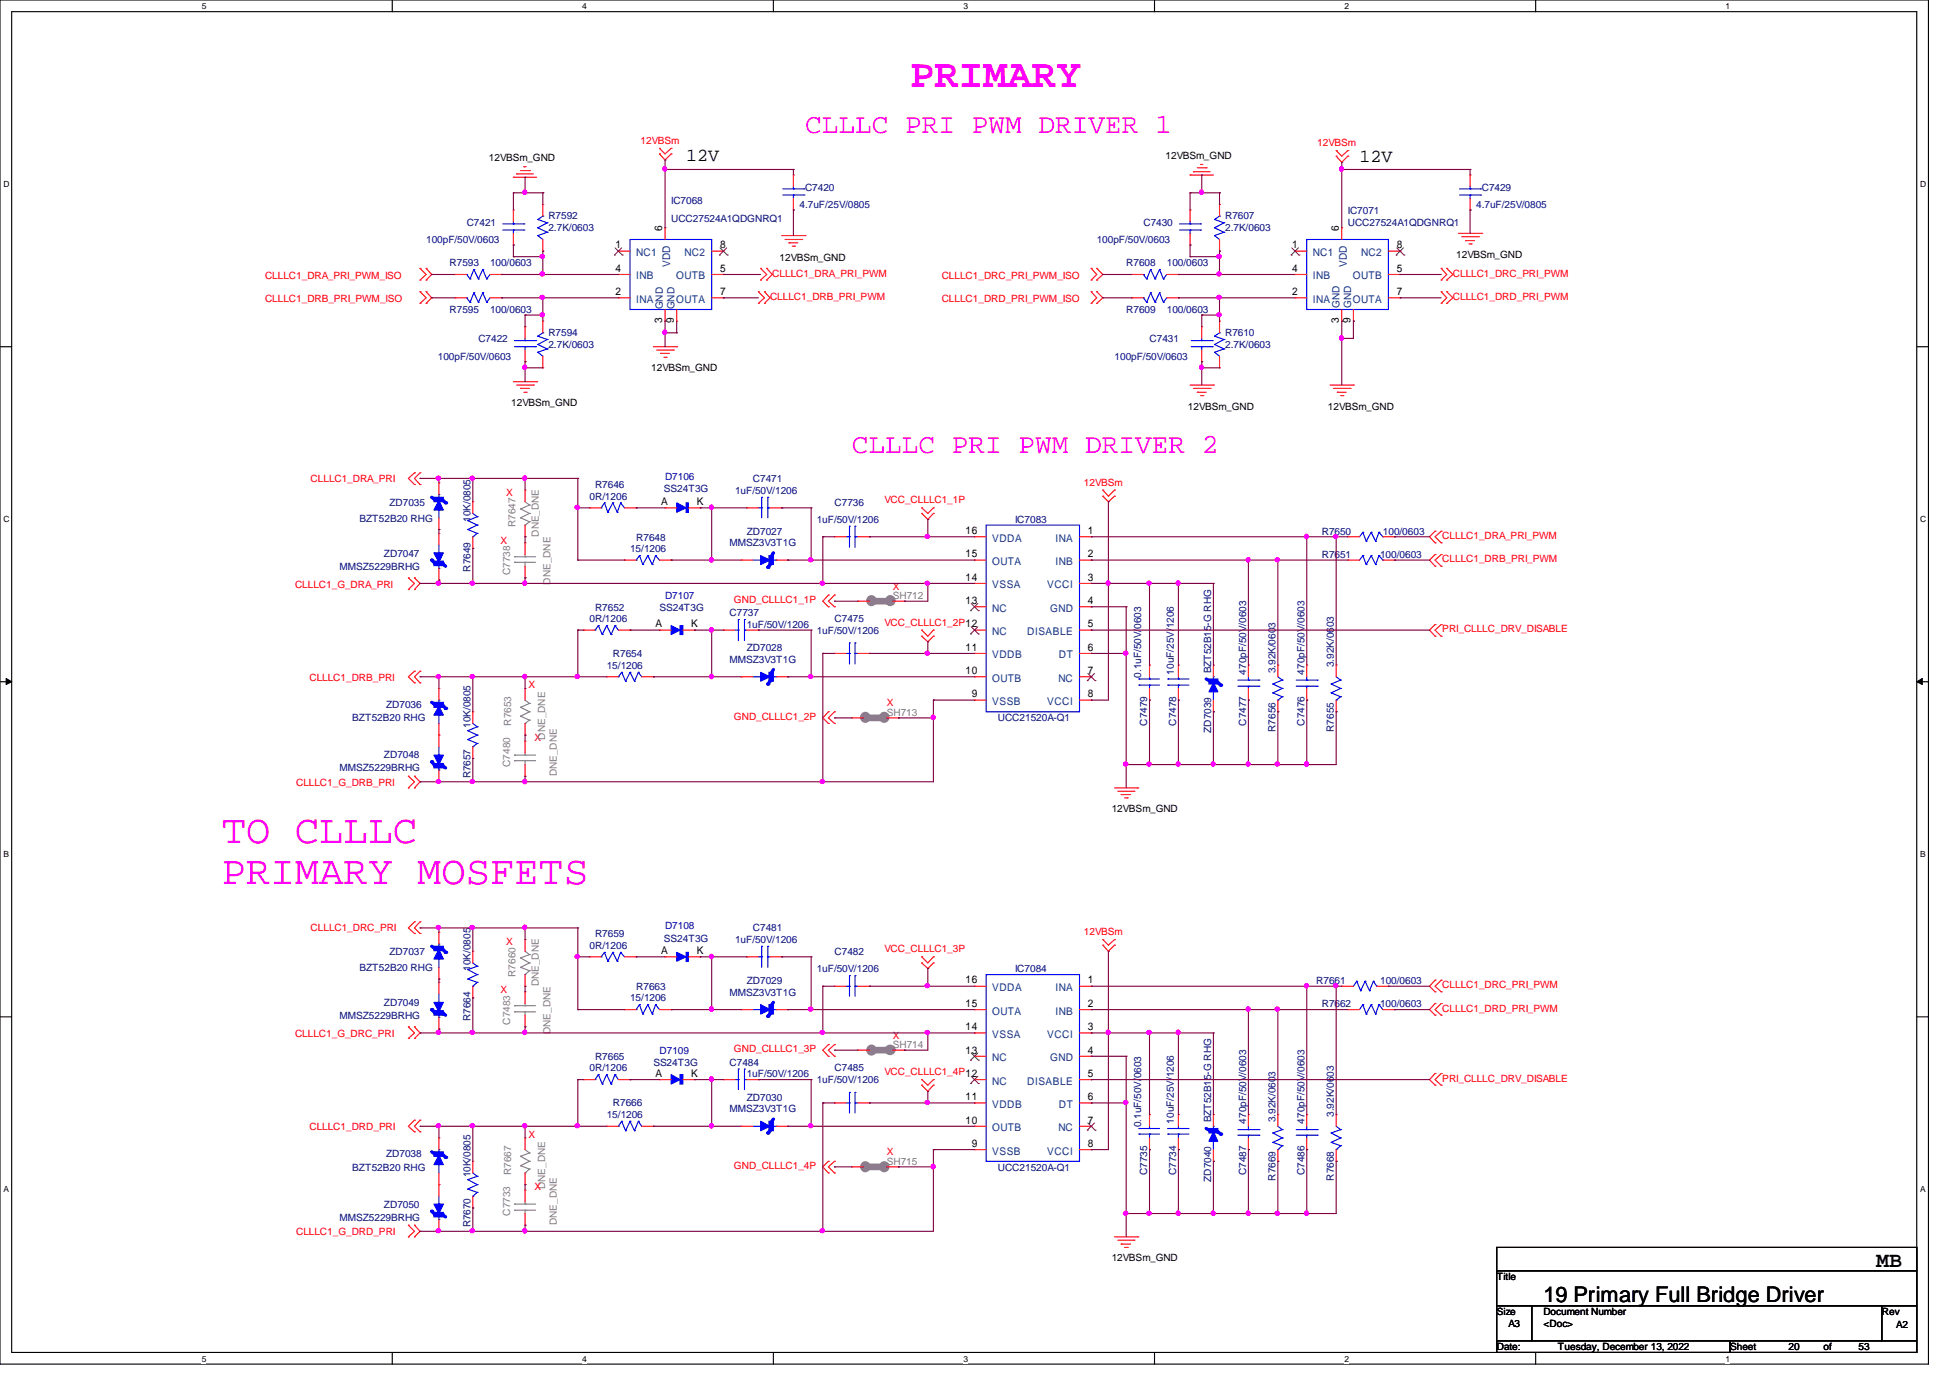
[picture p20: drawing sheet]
<svg xmlns="http://www.w3.org/2000/svg" width="297mm" height="210mm" viewBox="0 0 297 210" stroke-linecap="round" stroke-linejoin="round" font-family="sans-serif">
<defs><g id="words">
<g font-size="6.2" fill="#f0f">
<text x="138.7" y="13.2">PRIMARY</text>
<text x="33.8" y="128.5">TO CLLLC</text>
<text x="33.8" y="134.7">PRIMARY MOSFETS</text>
</g>
<g font-size="4.2" fill="#f0f">
<text x="122.7" y="20.2">CLLLC PRI PWM DRIVER 1</text>
<text x="129.8" y="69.1">CLLLC PRI PWM DRIVER 2</text>
</g>
<g font-size="3.3">
<text x="285.9" y="193.1">MB</text>
<text x="235.2" y="198.4">19 Primary Full Bridge Driver</text>
</g>
<g font-size="2.8">
<text x="104.6" y="24.6">12V</text>
<text x="207.2" y="24.7">12V</text>
</g>
<g font-size="1.6">
<text x="100.9" y="35.2" transform="rotate(-90 100.9 35.2)">6</text>
<text x="204" y="35.2" transform="rotate(-90 204 35.2)">6</text>
<text x="93.8" y="37.8">1</text>
<text x="93.8" y="41.4">4</text>
<text x="109.7" y="37.8">8</text>
<text x="109.7" y="41.4">5</text>
<text x="196.9" y="37.8">1</text>
<text x="196.9" y="41.4">4</text>
<text x="212.9" y="41.4">5</text>
<text x="212.9" y="37.8">8</text>
<text x="93.8" y="45">2</text>
<text x="109.7" y="45">7</text>
<text x="196.9" y="45">2</text>
<text x="212.9" y="45">7</text>
<text x="100.9" y="49.3" transform="rotate(-90 100.9 49.3)">3</text>
<text x="102.7" y="49.3" transform="rotate(-90 102.7 49.3)">9</text>
<text x="204" y="49.3" transform="rotate(-90 204 49.3)">3</text>
<text x="205.8" y="49.3" transform="rotate(-90 205.8 49.3)">9</text>
<text x="100.8" y="77">A</text>
<text x="106.2" y="77">K</text>
<text x="147.2" y="81.4">16</text>
<text x="165.8" y="81.4">1</text>
<text x="147.2" y="88.5">14</text>
<text x="147.2" y="84.9">15</text>
<text x="165.8" y="84.9">2</text>
<text x="165.8" y="88.5">3</text>
<text x="99.9" y="95.6">A</text>
<text x="105.3" y="95.6">K</text>
<text x="147.2" y="92">13</text>
<text x="165.8" y="95.6">5</text>
<text x="165.8" y="92">4</text>
<text x="147.2" y="99.1">11</text>
<text x="165.8" y="99.1">6</text>
<text x="147.2" y="102.7">10</text>
<text x="148.1" y="106.3">9</text>
<text x="165.8" y="102.7">7</text>
<text x="165.8" y="106.3">8</text>
<text x="100.8" y="145.4">A</text>
<text x="106.2" y="145.4">K</text>
<text x="147.2" y="149.9">16</text>
<text x="165.8" y="149.9">1</text>
<text x="147.2" y="153.4">15</text>
<text x="165.8" y="153.4">2</text>
<text x="147.2" y="160.5">13</text>
<text x="147.2" y="157">14</text>
<text x="165.8" y="160.5">4</text>
<text x="165.8" y="157">3</text>
<text x="99.9" y="164.1">A</text>
<text x="105.3" y="164.1">K</text>
<text x="147.2" y="167.6">11</text>
<text x="165.8" y="164.1">5</text>
<text x="165.8" y="167.6">6</text>
<text x="147.2" y="171.2">10</text>
<text x="165.8" y="171.2">7</text>
<text x="148.1" y="174.8">9</text>
<text x="165.8" y="174.8">8</text>
</g>
<g font-size="1.6" fill="#004080">
<text x="96.9" y="39">NC1</text>
<text x="102.1" y="40.6" transform="rotate(-90 102.1 40.6)">VDD</text>
<text x="104.3" y="39">NC2</text>
<text x="200.1" y="39">NC1</text>
<text x="205.2" y="40.6" transform="rotate(-90 205.2 40.6)">VDD</text>
<text x="207.4" y="39">NC2</text>
<text x="96.9" y="46.1">INA</text>
<text x="96.9" y="42.6">INB</text>
<text x="103" y="42.6">OUTB</text>
<text x="103" y="46.1">OUTA</text>
<text x="200.1" y="46.1">INA</text>
<text x="200.1" y="42.6">INB</text>
<text x="206.2" y="42.6">OUTB</text>
<text x="206.2" y="46.1">OUTA</text>
<text x="151.2" y="82.6">VDDA</text>
<text x="160.9" y="82.6">INA</text>
<text x="151.2" y="89.7">VSSA</text>
<text x="151.2" y="86.1">OUTA</text>
<text x="159.6" y="89.7">VCCI</text>
<text x="160.9" y="86.1">INB</text>
<text x="151.2" y="93.2">NC</text>
<text x="160" y="93.2">GND</text>
<text x="151.2" y="100.3">VDDB</text>
<text x="151.2" y="96.8">NC</text>
<text x="156.5" y="96.8">DISABLE</text>
<text x="161.4" y="100.3">DT</text>
<text x="151.2" y="103.9">OUTB</text>
<text x="151.2" y="107.4">VSSB</text>
<text x="159.6" y="107.4">VCCI</text>
<text x="161.3" y="103.9">NC</text>
<text x="151.2" y="154.6">OUTA</text>
<text x="151.2" y="151">VDDA</text>
<text x="160.9" y="151">INA</text>
<text x="160.9" y="154.6">INB</text>
<text x="151.2" y="161.7">NC</text>
<text x="151.2" y="158.2">VSSA</text>
<text x="159.6" y="158.2">VCCI</text>
<text x="160" y="161.7">GND</text>
<text x="151.2" y="165.3">NC</text>
<text x="156.5" y="165.3">DISABLE</text>
<text x="151.2" y="172.4">OUTB</text>
<text x="151.2" y="168.8">VDDB</text>
<text x="161.3" y="172.4">NC</text>
<text x="161.4" y="168.8">DT</text>
<text x="151.2" y="175.9">VSSB</text>
<text x="159.6" y="175.9">VCCI</text>
</g>
<g font-size="1.5" fill="#f00">
<text x="97.6" y="21.9">12VBSm</text>
<text x="200.7" y="22.3">12VBSm</text>
<text x="40.4" y="42.5">CLLLC1_DRA_PRI_PWM_ISO</text>
<text x="40.4" y="46.1">CLLLC1_DRB_PRI_PWM_ISO</text>
<text x="117.3" y="45.7">CLLLC1_DRB_PRI_PWM</text>
<text x="117.7" y="42.2">CLLLC1_DRA_PRI_PWM</text>
<text x="143.5" y="42.5">CLLLC1_DRC_PRI_PWM_ISO</text>
<text x="143.5" y="46.1">CLLLC1_DRD_PRI_PWM_ISO</text>
<text x="221.4" y="42.2">CLLLC1_DRC_PRI_PWM</text>
<text x="221.4" y="45.7">CLLLC1_DRD_PRI_PWM</text>
<text x="47.3" y="73.5">CLLLC1_DRA_PRI</text>
<text x="77.1" y="75.6">X</text>
<text x="134.8" y="76.6">VCC_CLLLC1_1P</text>
<text x="165.2" y="74">12VBSm</text>
<text x="76.3" y="82.9">X</text>
<text x="219.8" y="82.1">CLLLC1_DRA_PRI_PWM</text>
<text x="45" y="89.7">CLLLC1_G_DRA_PRI</text>
<text x="136.1" y="89.8">X</text>
<text x="219.8" y="85.7">CLLLC1_DRB_PRI_PWM</text>
<text x="111.8" y="91.9">GND_CLLLC1_1P</text>
<text x="134.8" y="95.3">VCC_CLLLC1_2P12</text>
<text x="219.8" y="96.4">PRI_CLLLC_DRV_DISABLE</text>
<text x="47.2" y="103.7">CLLLC1_DRB_PRI</text>
<text x="80.5" y="104.9">X</text>
<text x="135.1" y="107.6">X</text>
<text x="81.4" y="112.9">X</text>
<text x="111.8" y="109.7">GND_CLLLC1_2P</text>
<text x="45.1" y="119.7">CLLLC1_G_DRB_PRI</text>
<text x="47.3" y="141.9">CLLLC1_DRC_PRI</text>
<text x="165.2" y="142.4">12VBSm</text>
<text x="77.1" y="144">X</text>
<text x="134.8" y="145.1">VCC_CLLLC1_3P</text>
<text x="76.3" y="151.3">X</text>
<text x="219.8" y="150.6">CLLLC1_DRC_PRI_PWM</text>
<text x="219.8" y="154.2">CLLLC1_DRD_PRI_PWM</text>
<text x="45" y="158.1">CLLLC1_G_DRC_PRI</text>
<text x="111.8" y="160.4">GND_CLLLC1_3P</text>
<text x="136.1" y="158.2">X</text>
<text x="134.8" y="163.7">VCC_CLLLC1_4P12</text>
<text x="219.8" y="164.8">PRI_CLLLC_DRV_DISABLE</text>
<text x="47.2" y="172.1">CLLLC1_DRD_PRI</text>
<text x="80.5" y="173.4">X</text>
<text x="111.8" y="178.1">GND_CLLLC1_4P</text>
<text x="135.1" y="176">X</text>
<text x="81.4" y="181.4">X</text>
<text x="45.1" y="188.1">CLLLC1_G_DRD_PRI</text>
</g>
<g font-size="1.5">
<text x="74.5" y="24.6">12VBSm_GND</text>
<text x="177.6" y="24.2">12VBSm_GND</text>
<text x="118.8" y="39.7">12VBSm_GND</text>
<text x="221.9" y="39.3">12VBSm_GND</text>
<text x="99.2" y="56.6">12VBSm_GND</text>
<text x="77.9" y="61.9">12VBSm_GND</text>
<text x="181" y="62.4">12VBSm_GND</text>
<text x="202.4" y="62.4">12VBSm_GND</text>
<text x="169.4" y="123.8">12VBSm_GND</text>
<text x="169.4" y="192.2">12VBSm_GND</text>
<text x="228.1" y="195.1">Title</text>
<text x="228.1" y="200.4">Size</text>
<text x="229.9" y="202.2">A3</text>
<text x="235.2" y="200.4">Document Number</text>
<text x="235.2" y="202.2">&lt;Doc&gt;</text>
<text x="286.8" y="200.4">Rev</text>
<text x="289" y="202.4">A2</text>
<text x="228.1" y="205.7">Date:</text>
<text x="237.4" y="205.7">Tuesday, December 13, 2022</text>
<text x="263.6" y="205.7">Sheet</text>
<text x="272.5" y="205.7">20</text>
<text x="277.9" y="205.7">of</text>
<text x="283.2" y="205.7">53</text>
</g>
<g font-size="1.5" fill="#000080">
<text x="122.7" y="29">C7420</text>
<text x="225.8" y="29">C7429</text>
<text x="71.1" y="34.4">C7421</text>
<text x="83.6" y="33.4">R7592</text>
<text x="83.6" y="35.2">2.7K/0603</text>
<text x="102.3" y="31.2">IC7068</text>
<text x="102.3" y="33.8">UCC27524A1QDGNRQ1</text>
<text x="121.8" y="31.7">4.7uF/25V/0805</text>
<text x="174.2" y="34.4">C7430</text>
<text x="186.7" y="33.4">R7607</text>
<text x="186.7" y="35.2">2.7K/0603</text>
<text x="205.4" y="32.6">IC7071</text>
<text x="205.4" y="34.4">UCC27524A1QDGNRQ1</text>
<text x="225" y="31.7">4.7uF/25V/0805</text>
<text x="64.9" y="37">100pF/50V/0603</text>
<text x="68.5" y="40.6">R7593</text>
<text x="74.7" y="40.6">100/0603</text>
<text x="167.1" y="37">100pF/50V/0603</text>
<text x="171.6" y="40.6">R7608</text>
<text x="177.8" y="40.6">100/0603</text>
<text x="68.5" y="47.7">R7595</text>
<text x="74.7" y="47.7">100/0603</text>
<text x="171.6" y="47.7">R7609</text>
<text x="177.8" y="47.7">100/0603</text>
<text x="72.9" y="52.2">C7422</text>
<text x="83.6" y="51.2">R7594</text>
<text x="83.6" y="53">2.7K/0603</text>
<text x="175.2" y="52.2">C7431</text>
<text x="186.7" y="51.2">R7610</text>
<text x="186.7" y="53">2.7K/0603</text>
<text x="66.7" y="54.8">100pF/50V/0603</text>
<text x="169.8" y="54.8">100pF/50V/0603</text>
<text x="59.4" y="77">ZD7035</text>
<text x="89.8" y="76.1">0R/1206</text>
<text x="90.7" y="74.3">R7646</text>
<text x="101.2" y="75">SS24T3G</text>
<text x="112" y="75.3">1uF/50V/1206</text>
<text x="114.7" y="73.5">C7471</text>
<text x="127.2" y="77">C7736</text>
<text x="54.8" y="79.5">BZT52B20 RHG</text>
<text x="71.7" y="79.5" transform="rotate(-90 71.7 79.5)">10K/0805</text>
<text x="96.9" y="82.4">R7648</text>
<text x="111.2" y="83.2">MMSZ3V3T1G</text>
<text x="113.8" y="81.4">ZD7027</text>
<text x="124.5" y="79.7">1uF/50V/1206</text>
<text x="154.7" y="79.7">IC7083</text>
<text x="201.4" y="81.4">R7650</text>
<text x="210.7" y="81.4">100/0603</text>
<text x="51.7" y="86.8">MMSZ5229BRHG</text>
<text x="58.5" y="84.8">ZD7047</text>
<text x="71.7" y="87.1" transform="rotate(-90 71.7 87.1)">R7649</text>
<text x="96" y="84.2">15/1206</text>
<text x="201.4" y="85">R7651</text>
<text x="210.3" y="85">100/0603</text>
<text x="89.8" y="94.8">0R/1206</text>
<text x="90.7" y="93">R7652</text>
<text x="100.5" y="93">SS24T3G</text>
<text x="111.2" y="93.9">C7737</text>
<text x="113.8" y="95.7">1uF/50V/1206</text>
<text x="127.2" y="94.8">C7475</text>
<text x="92.5" y="101.9">15/1206</text>
<text x="93.4" y="100.2">R7654</text>
<text x="111.2" y="101">MMSZ3V3T1G</text>
<text x="113.8" y="99.2">ZD7028</text>
<text x="124.5" y="96.6">1uF/50V/1206</text>
<text x="203.3" y="101.7" transform="rotate(-90 203.3 101.7)">3.92K/0603</text>
<text x="58.8" y="108">ZD7036</text>
<text x="173.9" y="103.3" transform="rotate(-90 173.9 103.3)">0.1uF/50V/0603</text>
<text x="178.9" y="102.8" transform="rotate(-90 178.9 102.8)">10uF/25V/1206</text>
<text x="184.6" y="102.6" transform="rotate(-90 184.6 102.6)">BZT52B15-G RHG</text>
<text x="189.9" y="102.8" transform="rotate(-90 189.9 102.8)">470pF/50V/0603</text>
<text x="194.4" y="102.6" transform="rotate(-90 194.4 102.6)">3.92K/0603</text>
<text x="198.8" y="102.8" transform="rotate(-90 198.8 102.8)">470pF/50V/0603</text>
<text x="53.7" y="109.9">BZT52B20 RHG</text>
<text x="71.7" y="110.9" transform="rotate(-90 71.7 110.9)">10K/0805</text>
<text x="152.1" y="109.9">UCC21520A-Q1</text>
<text x="174.8" y="110.6" transform="rotate(-90 174.8 110.6)">C7479</text>
<text x="179.2" y="110.6" transform="rotate(-90 179.2 110.6)">C7478</text>
<text x="184.6" y="111.7" transform="rotate(-90 184.6 111.7)">ZD7039</text>
<text x="189.9" y="110.6" transform="rotate(-90 189.9 110.6)">C7477</text>
<text x="194.4" y="111.5" transform="rotate(-90 194.4 111.5)">R7656</text>
<text x="198.8" y="110.6" transform="rotate(-90 198.8 110.6)">C7476</text>
<text x="203.3" y="111.5" transform="rotate(-90 203.3 111.5)">R7655</text>
<text x="51.7" y="117.5">MMSZ5229BRHG</text>
<text x="58.5" y="115.6">ZD7048</text>
<text x="71.7" y="118.6" transform="rotate(-90 71.7 118.6)">R7657</text>
<text x="90.7" y="142.8">R7659</text>
<text x="101.2" y="143.5">SS24T3G</text>
<text x="112" y="143.7">1uF/50V/1206</text>
<text x="114.7" y="141.9">C7481</text>
<text x="54.8" y="147.9">BZT52B20 RHG</text>
<text x="59.4" y="145.5">ZD7037</text>
<text x="71.7" y="147.9" transform="rotate(-90 71.7 147.9)">10K/0805</text>
<text x="89.8" y="144.6">0R/1206</text>
<text x="113.8" y="149.9">ZD7029</text>
<text x="124.5" y="148.2">1uF/50V/1206</text>
<text x="127.2" y="145.5">C7482</text>
<text x="154.7" y="148.2">IC7084</text>
<text x="200.6" y="149.9">R7661</text>
<text x="210.3" y="149.9">100/0603</text>
<text x="51.7" y="155.3">MMSZ5229BRHG</text>
<text x="58.5" y="153.2">ZD7049</text>
<text x="71.7" y="155.6" transform="rotate(-90 71.7 155.6)">R7664</text>
<text x="96" y="152.6">15/1206</text>
<text x="96.9" y="150.8">R7663</text>
<text x="111.2" y="151.7">MMSZ3V3T1G</text>
<text x="201.4" y="153.5">R7662</text>
<text x="210.3" y="153.5">100/0603</text>
<text x="90.7" y="161.5">R7665</text>
<text x="89.8" y="163.2">0R/1206</text>
<text x="99.6" y="162.4">SS24T3G</text>
<text x="111.2" y="162.4">C7484</text>
<text x="113.8" y="167.7">ZD7030</text>
<text x="113.8" y="164.2">1uF/50V/1206</text>
<text x="124.5" y="165">1uF/50V/1206</text>
<text x="127.2" y="163.2">C7485</text>
<text x="92.5" y="170.3">15/1206</text>
<text x="93.4" y="168.6">R7666</text>
<text x="111.2" y="169.5">MMSZ3V3T1G</text>
<text x="173.9" y="171.8" transform="rotate(-90 173.9 171.8)">0.1uF/50V/0603</text>
<text x="178.9" y="171.2" transform="rotate(-90 178.9 171.2)">10uF/25V/1206</text>
<text x="184.6" y="171" transform="rotate(-90 184.6 171)">BZT52B15-G RHG</text>
<text x="189.9" y="171.2" transform="rotate(-90 189.9 171.2)">470pF/50V/0603</text>
<text x="194.4" y="171" transform="rotate(-90 194.4 171)">3.92K/0603</text>
<text x="198.8" y="171.2" transform="rotate(-90 198.8 171.2)">470pF/50V/0603</text>
<text x="203.3" y="170.2" transform="rotate(-90 203.3 170.2)">3.92K/0603</text>
<text x="53.7" y="178.4">BZT52B20 RHG</text>
<text x="58.8" y="176.4">ZD7038</text>
<text x="71.7" y="179.4" transform="rotate(-90 71.7 179.4)">10K/0805</text>
<text x="152.1" y="178.4">UCC21520A-Q1</text>
<text x="174.8" y="179.1" transform="rotate(-90 174.8 179.1)">C7735</text>
<text x="179.2" y="179.1" transform="rotate(-90 179.2 179.1)">C7734</text>
<text x="189.9" y="179.1" transform="rotate(-90 189.9 179.1)">C7487</text>
<text x="194.4" y="179.9" transform="rotate(-90 194.4 179.9)">R7669</text>
<text x="198.8" y="179.1" transform="rotate(-90 198.8 179.1)">C7486</text>
<text x="203.3" y="179.9" transform="rotate(-90 203.3 179.9)">R7668</text>
<text x="58.5" y="184.1">ZD7050</text>
<text x="184.6" y="180.1" transform="rotate(-90 184.6 180.1)">ZD7040</text>
<text x="51.7" y="186">MMSZ5229BRHG</text>
<text x="71.7" y="187" transform="rotate(-90 71.7 187)">R7670</text>
</g>
<g font-size="1.5" fill="#004080">
<text x="101" y="47.2" transform="rotate(-90 101 47.2)">GND</text>
<text x="102.8" y="47.2" transform="rotate(-90 102.8 47.2)">GND</text>
<text x="204.1" y="46.9" transform="rotate(-90 204.1 46.9)">GND</text>
<text x="205.9" y="46.9" transform="rotate(-90 205.9 46.9)">GND</text>
</g>
<g font-size="1.5" fill="#0000a0">
<text x="101.3" y="73.1">D7106</text>
<text x="101.3" y="91.3">D7107</text>
<text x="101.3" y="141.6">D7108</text>
<text x="100.5" y="160.6">D7109</text>
</g>
<g font-size="1.5" fill="#808080">
<text x="78.6" y="80.3" transform="rotate(-90 78.6 80.3)">R7647</text>
<text x="82.1" y="81.8" transform="rotate(-90 82.1 81.8)">DNE_DNE</text>
<text x="77.7" y="87.6" transform="rotate(-90 77.7 87.6)">C7738</text>
<text x="83.9" y="89.1" transform="rotate(-90 83.9 89.1)">DNE_DNE</text>
<text x="136.1" y="91.3">SH712</text>
<text x="77.9" y="110.6" transform="rotate(-90 77.9 110.6)">R7653</text>
<text x="83.1" y="112.7" transform="rotate(-90 83.1 112.7)">DNE_DNE</text>
<text x="135.1" y="109.1">SH713</text>
<text x="77.7" y="116.8" transform="rotate(-90 77.7 116.8)">C7480</text>
<text x="84.8" y="118.3" transform="rotate(-90 84.8 118.3)">DNE_DNE</text>
<text x="78.6" y="148.8" transform="rotate(-90 78.6 148.8)">R7660</text>
<text x="82.1" y="150.3" transform="rotate(-90 82.1 150.3)">DNE_DNE</text>
<text x="77.7" y="156.1" transform="rotate(-90 77.7 156.1)">C7483</text>
<text x="83.9" y="157.6" transform="rotate(-90 83.9 157.6)">DNE_DNE</text>
<text x="136.1" y="159.7">SH714</text>
<text x="77.9" y="179.1" transform="rotate(-90 77.9 179.1)">R7667</text>
<text x="135.1" y="177.5">SH715</text>
<text x="77.7" y="185.3" transform="rotate(-90 77.7 185.3)">C7733</text>
<text x="83.1" y="181.2" transform="rotate(-90 83.1 181.2)">DNE_DNE</text>
<text x="84.8" y="186.7" transform="rotate(-90 84.8 186.7)">DNE_DNE</text>
</g>
<g font-size="1.3">
<text x="30.7" y="1.4">5</text>
<text x="88.7" y="1.4">4</text>
<text x="146.8" y="1.4">3</text>
<text x="204.9" y="1.4">2</text>
<text x="263" y="1.4">1</text>
<text x=".5" y="28.4">D</text>
<text x="292.6" y="28.4">D</text>
<text x=".5" y="79.5">C</text>
<text x="292.6" y="79.5">C</text>
<text x=".5" y="130.6">B</text>
<text x="292.6" y="130.6">B</text>
<text x=".5" y="181.6">A</text>
<text x="292.6" y="181.6">A</text>
<text x="30.7" y="207.5">5</text>
<text x="88.7" y="207.5">4</text>
<text x="146.8" y="207.5">3</text>
<text x="204.9" y="207.5">2</text>
<text x="263" y="207.5">1</text>
</g>
</g></defs>
<path d="M0 0h293.9v207.9h-293.9zM1.8 1.8h290.3v204.3h-290.3z" fill="none" stroke="#000" stroke-width=".17"/>
<g fill="#fff">
<path d="M30.7 .3h.7v1.4h-.7z"/>
<path d="M30.7 206.3h.7v1.5h-.7z"/>
</g>
<path d="M59.8 0v1.8M59.8 206.1v1.8" fill="none" stroke="#000" stroke-width=".17"/>
<g fill="#fff">
<path d="M88.7 .3h.7v1.4h-.7z"/>
<path d="M88.7 206.3h.7v1.5h-.7z"/>
</g>
<path d="M117.9 0v1.8M117.9 206.1v1.8" fill="none" stroke="#000" stroke-width=".17"/>
<g fill="#fff">
<path d="M146.8 .3h.7v1.4h-.7z"/>
<path d="M146.8 206.3h.7v1.5h-.7z"/>
</g>
<path d="M175.9 0v1.8M175.9 206.1v1.8" fill="none" stroke="#000" stroke-width=".17"/>
<g fill="#fff">
<path d="M204.9 .3h.7v1.4h-.7z"/>
<path d="M204.9 206.3h.7v1.5h-.7z"/>
</g>
<path d="M234 0v1.8M234 206.1v1.8" fill="none" stroke="#000" stroke-width=".17"/>
<g fill="#fff">
<path d="M263 .3h.7v1.4h-.7z"/>
<path d="M263 206.3h.7v1.5h-.7z"/>
<path d="M.5 27.3h.9v1.4h-.9z"/>
<path d="M292.6 27.3h.9v1.4h-.9z"/>
<path d="M.5 78.3h.9v1.5h-.9z"/>
<path d="M292.6 78.3h.9v1.5h-.9z"/>
</g>
<path d="M0 52.8h1.8M292.1 52.8h1.8" fill="none" stroke="#000" stroke-width=".17"/>
<g fill="#fff">
<path d="M.5 129.4h.9v1.4h-.9z"/>
<path d="M292.6 129.4h.9v1.4h-.9z"/>
</g>
<path d="M0 103.9h1.8M292.1 103.9h1.8" fill="none" stroke="#000" stroke-width=".17"/>
<path d="M.9 103.4l.9 .5-.9 .4zM292.1 103.9l.8-.5v.9z" fill="#000"/>
<path d="M.9 103.4l.9 .5-.9 .4zM292.1 103.9l.8-.5v.9z" fill="none" stroke="#000" stroke-width=".15"/>
<g fill="#fff">
<path d="M.5 180.4h.8v1.5h-.8z"/>
<path d="M292.6 180.4h.8v1.5h-.8z"/>
</g>
<path d="M0 154.9h1.8M292.1 154.9h1.8M228.1 190.1h64v3.5h-64zM228.1 193.6h64v5.4h-64zM228.1 199h5.3v5.3h-5.3zM233.4 199h53.4v5.3h-53.4zM286.8 199h5.3v5.3h-5.3zM228.1 204.3h35.6v1.8h-35.6zM263.7 204.3h28.4v1.8h-28.4z" fill="none" stroke="#000" stroke-width=".17"/>
<g fill="none" stroke="#f00" stroke-width=".17">
<path d="M78.2 27h.1M78.2 32h.1M78.2 37.3h.1M78.2 27h3.6M78.2 32v1.8M78.2 35.6v1.7M78.7 26.5h.1M78.7 26.5h2.6M79.3 26h1.4M79.8 25.4h.1M79.8 25.4h.4M80.7 26h.1"/>
<path d="M100.5 23.5h.1M100.5 22.6h.1M100.5 23.5l.8 .9 1-.9M100.5 22.6l.8 .9 1-.9M102.3 23.5h.1M102.3 22.6h.1M119.1 35.9h3.6M119.6 36.5h2.6M120.2 37h.1M120.2 37h1.4M120.7 37.5h.4M121.1 37.5h.1"/>
<path d="M122.2 36.5h.1M122.7 35.9h.1M181.4 26.7h.1M181.4 26.7h3.5M181.9 26.2h.1M181.9 26.2h2.5M182.5 25.6h1.3M183 25.1h.1M183 25.1h.3M183.8 25.6h.1M203.6 23.8h.1M203.6 22.9h.1"/>
<path d="M203.6 23.8l.9 .9 .9-.9M203.6 22.9l.9 .9 .9-.9M205.4 23.8h.1M205.4 22.9h.1M222.2 35.6h3.6M222.8 36.1h2.5M223.4 36.7h.1M223.4 36.7h1.3M223.9 37.2h.3M224.2 37.2h.1M225.3 36.1h.1M225.8 35.6h.1"/>
<path d="M64 40.9h.1M64 42.7h.1M64 44.4h.1M64 46.2h.1M64 40.9l.9 .9-.9 .9M64 44.4l.9 1-.9 .8M64.9 42.7h.1M64.9 40.9h.1M64.9 46.2h.1M64.9 44.4h.1M64.9 40.9l.9 .9-.9 .9M64.9 44.4l.9 1-.9 .8"/>
<path d="M78.2 58.2h3.6M78.7 58.7h2.6M79.3 59.2h.1M79.3 59.2h1.4M79.8 59.8h.4M80.2 59.8h.1M81.3 58.7h.1M81.8 58.2h.1M99.6 52.8h3.5M100.1 53.3h2.5M100.7 53.8h.1M100.7 53.8h1.3"/>
<path d="M101.2 54.4h.3M101.5 54.4h.1M102.6 53.3h.1M103.1 52.8h.1M115.6 46.2h.1M115.6 44.4h.1M115.6 44.4l.9 1-.9 .8M115.9 42.7h.1M115.9 40.9h.1M115.9 40.9l.9 .9-.9 .9M116.5 46.2h.1M116.5 44.4h.1"/>
<path d="M116.5 44.4l.8 1-.8 .8M116.8 42.7h.1M116.8 40.9h.1M116.8 40.9l.9 .9-.9 .9M166.3 40.9h.1M166.3 42.7h.1M166.3 44.4h.1M166.3 46.2h.1M166.3 40.9l.8 .9-.8 .9M166.3 44.4l.8 1-.8 .8M167.1 42.7h.1M167.1 40.9h.1"/>
<path d="M167.1 46.2h.1M167.1 44.4h.1M167.1 40.9l1 .9-1 .9M167.1 44.4l1 1-1 .8M181.4 58.7h3.5M181.9 59.2h2.5M182.5 59.8h.1M182.5 59.8h1.3M184.4 59.2h.1M184.9 58.7h.1M202.7 58.7h3.5M203.2 59.2h2.5"/>
<path d="M203.8 59.8h.1M203.8 59.8h1.3M205.7 59.2h.1M206.2 58.7h.1M219.6 42.7h.1M219.6 40.9h.1M219.6 46.2h.1M219.6 44.4h.1M219.6 40.9l.9 .9-.9 .9M219.6 44.4l.9 1-.9 .8M220.5 42.7h.1M220.5 40.9h.1"/>
<path d="M220.5 46.2h.1M220.5 44.4h.1M220.5 40.9l.9 .9-.9 .9M220.5 44.4l.9 1-.9 .8M63.2 72.1h.1M63.2 73.8h.1M63.2 72.1l-1 .8 1 .9M64 72.1h.1M64 73.8h.1M64 72.1l-.8 .8 .8 .9M72.1 76.5h.1M72.1 76.5v1.7"/>
<path d="M113.8 77.4h.1M113.8 77.4h1.8M117.3 77.4h1.8M119.1 77.4h.1M140.5 78.2h.1M140.5 77.4h.1M140.5 78.2l.9 1 .8-1M140.5 77.4l.9 .8 .8-.8M142.2 78.2h.1M142.2 77.4h.1M168.1 75.6h.1M168.1 74.7h.1"/>
<path d="M168.1 75.6l.8 .9 .9-.9M168.1 74.7l.8 .9 .9-.9M169.8 75.6h.1M169.8 74.7h.1M183 60.3h.3M183.3 60.3h.1M204.3 60.3h.3M204.6 60.3h.1M62.2 89.8h.1M62.2 88.1h.1M62.2 88.1l1 .8-1 .9M63.2 88.1h.1"/>
<path d="M63.2 89.8h.1M63.2 88.1l.8 .8-.8 .9M72.1 83.6h.1M72.1 81.8v1.8M126.2 90.7h.1M126.2 92.5h.1M126.2 90.7l-.8 .9 .8 .9M127.2 90.7h.1M127.2 92.5h.1M127.2 90.7l-1 .9 1 .9M140.5 96.9h.1M140.5 96h.1"/>
<path d="M140.5 96.9l.9 .9 .8-.9M140.5 96l.9 .9 .8-.9M142.2 96.9h.1M142.2 96h.1M218.7 82.7h.1M218.7 80.9h.1M218.7 86.3h.1M218.7 84.5h.1M218.7 96.9h.1M218.7 95.2h.1M218.7 80.9l-.9 .9 .9 .9M218.7 84.5l-.9 .8 .9 1"/>
<path d="M218.7 95.2l-.9 .8 .9 .9M219.6 80.9h.1M219.6 82.7h.1M219.6 84.5h.1M219.6 86.3h.1M219.6 95.2h.1M219.6 96.9h.1M219.6 80.9l-.9 .9 .9 .9M219.6 84.5l-.9 .8 .9 1M219.6 95.2l-.9 .8 .9 .9M62.2 118.3h.1M62.2 118.3l1 .8-1 1"/>
<path d="M63.2 102.3h.1M63.2 104.1h.1M63.2 118.3h.1M63.2 102.3l-1 .8 1 1M63.2 118.3l.8 .8-.8 1M64 102.3h.1M64 104.1h.1M64 102.3l-.8 .8 .8 1M126.2 108.5h.1M126.2 110.2h.1M126.2 108.5l-.8 .9 .8 .8M127.2 108.5h.1"/>
<path d="M127.2 110.2h.1M127.2 108.5l-1 .9 1 .8M62.2 120.1h.1M63.2 120.1h.1M169.8 120.1h3.6M170.3 120.6h2.5M170.9 121.1h.1M170.9 121.1h1.4M171.4 121.6h.4M171.8 121.6h.1M172.8 120.6h.1M173.4 120.1h.1"/>
<path d="M62.2 158.2h.1M62.2 156.5h.1M62.2 156.5l1 .9-1 .8M63.2 140.5h.1M63.2 142.2h.1M63.2 156.5h.1M63.2 158.2h.1M63.2 140.5l-1 .9 1 .8M63.2 156.5l.8 .9-.8 .8M64 140.5h.1M64 142.2h.1M64 140.5l-.8 .9 .8 .8"/>
<path d="M126.2 159.2h.1M126.2 159.2l-.8 .8 .8 1M127.2 159.2h.1M127.2 159.2l-1 .8 1 1M140.5 146.7h.1M140.5 145.8h.1M140.5 146.7l.9 .9 .8-.9M140.5 145.8l.9 .9 .8-.9M142.2 146.7h.1M142.2 145.8h.1M168.1 144h.1M168.1 143.2h.1"/>
<path d="M168.1 144l.8 .9 .9-.9M168.1 143.2l.8 .8 .9-.8M169.8 144h.1M169.8 143.2h.1M218.7 151.1h.1M218.7 149.4h.1M218.7 154.7h.1M218.7 152.9h.1M218.7 149.4l-.9 .9 .9 .8M218.7 152.9l-.9 .9 .9 .9M219.6 149.4h.1M219.6 151.1h.1"/>
<path d="M219.6 152.9h.1M219.6 154.7h.1M219.6 149.4l-.9 .9 .9 .8M219.6 152.9l-.9 .9 .9 .9M63.2 170.7h.1M63.2 172.5h.1M63.2 170.7l-1 .9 1 .9M64 170.7h.1M64 172.5h.1M64 170.7l-.8 .9 .8 .9M80 173.4h.1M80 173.4v1.8"/>
<path d="M80 178.7v1.8M92.5 171.6h.1M92.5 171.6h1.7M97.8 171.6h1.8M99.6 171.6h.1M126.2 161h.1M126.2 177h.1M126.2 178.7h.1M126.2 177l-.8 .8 .8 .9M127.2 161h.1M127.2 177h.1M127.2 178.7h.1"/>
<path d="M127.2 177l-1 .8 1 .9M140.5 165.4h.1M140.5 164.5h.1M140.5 165.4l.9 .9 .8-.9M140.5 164.5l.9 .9 .8-.9M142.2 165.4h.1M142.2 164.5h.1M218.7 165.4h.1M218.7 163.6h.1M218.7 163.6l-.9 .9 .9 .9M219.6 163.6h.1M219.6 165.4h.1"/>
<path d="M219.6 163.6l-.9 .9 .9 .9M62.2 188.5h.1M62.2 186.7h.1M62.2 186.7l1 .9-1 .9M63.2 186.7h.1M63.2 188.5h.1M63.2 186.7l.8 .9-.8 .9M80 180.5h.1M169.8 188.5h3.6M170.3 189h2.5M170.9 189.6h.1M170.9 189.6h1.4"/>
<path d="M171.4 190.1h.4M171.8 190.1h.1M172.8 189h.1M173.4 188.5h.1"/>
</g>
<g fill="none" stroke="#00f" stroke-width=".17">
<path d="M76.6 35.1h3.2M76.6 34.1h3.2M78.2 34.1h.1M78.2 35.1h.1M78.2 33.8v.3M78.2 35.1v.5M79.8 35.1h.1M79.8 34.1h.1M71.3 79.3h.1M71.3 79.3l1.4 .7M72.1 78.2l.6 .5M72.7 78.7h.1"/>
<path d="M72.7 78.7l-1.4 .6M115.6 77.4h.5M116.1 75.8h.1M116.1 77.4h.1M116.1 75.8v3.1M117 77.4h.1M117 75.8h.1M117 77.4h.3M117 75.8v3.1M71.3 80.7h.1M71.3 80.7l1.4 .6M72.1 81.8h.1"/>
<path d="M72.7 80h.1M72.7 81.3h.1M72.7 80l-1.4 .7M72.7 81.3l-.6 .5M94.2 171.6h.1M94.7 170.9h.1M94.7 170.9l.6 1.4M94.7 170.9l-.5 .7M95.3 172.3h.1M96 170.9h.1M96 170.9l.7 1.4M96 170.9l-.7 1.4"/>
<path d="M96.7 172.3h.1M97.3 170.9h.1M97.3 170.9l.5 .7M97.3 170.9l-.6 1.4"/>
</g>
<path d="M79.3 176.2h.1M79.3 177.6h.1M79.3 176.2l1.4 .8M79.3 177.6l1.4 .5M80 178.7h.1M80 175.2l.7 .5M80.7 175.7h.1M80.7 177h.1M80.7 178.1h.1M80.7 175.7l-1.4 .5M80.7 177l-1.4 .6M80.7 178.1l-.7 .6" fill="none" stroke="#808080" stroke-width=".17"/>
<path d="M184.9 104.1l.7 1.3h-1.4z" fill-rule="evenodd" fill="#00f"/>
<path d="M184.9 104.1l.7 1.3h-1.4z" fill="none" stroke="#00f" stroke-width=".17"/>
<path d="M184.4 103.6h1v.5h-1z" fill-rule="evenodd" fill="#00f"/>
<path d="M183.8 103.5l.6 .3M184.4 103.6h1v.5h-1z" fill="none" stroke="#00f" stroke-width=".51"/>
<circle cx="184.4" cy="103.8" r=".25" fill="#00f"/>
<path d="M185.4 103.8l.6 .6" fill="none" stroke="#00f" stroke-width=".51"/>
<circle cx="186" cy="104.4" r=".25" fill="#00f"/>
<g fill="none" stroke="#00f" stroke-width=".17">
<path d="M199.1 36.5h12.5v10.7h-12.5zM184.9 103.1h.1M184.9 105.4h.1M184.9 103.1v.5M184.9 105.4v1.3M194 104.2h.1M194 105.6h.1M194 104.2l1.4 .7M194 105.6l1.4 .6M194.7 106.7h.1M194.7 103.1l.7 .5M195.4 103.6h.1"/>
<path d="M195.4 104.9h.1M195.4 106.2h.1M195.4 103.6l-1.4 .6M195.4 104.9l-1.4 .7M195.4 106.2l-.7 .5"/>
</g>
<g fill="none" stroke="#f00" stroke-width=".17">
<path d="M197.4 38.3h.1M197.4 38.3h1.7M204.5 34.7h.1M204.5 34.7v1.8M211.6 38.3h1.8M213.4 38.3h.1M197.4 45.4h.1M197.4 41.8h.1M197.4 45.4h1.7M197.4 41.8h1.7M204.5 48.9h.1M204.5 47.2v1.7"/>
<path d="M206.2 48.9h.1M206.2 47.2v1.7M211.6 45.4h1.8M211.6 41.8h1.8M213.4 41.8h.1M213.4 45.4h.1M184.9 108.5h.1M184.9 101.3h.1M184.9 101.3v1.8M184.9 106.7v1.8M194.7 101.3h.1M194.7 108.5h.1"/>
<path d="M194.7 101.3v1.8M194.7 106.7v1.8"/>
</g>
<path d="M196.8 38.9h.1M196.8 37.8l1.2 1.1M197.9 37.8l-1.1 1.1M198 38.9h.1M212.8 38.9h.1M212.9 37.8l1.1 1.1M213.9 37.8l-1.1 1.1M214 38.9h.1" fill="none" stroke="#804000" stroke-width=".15"/>
<path d="M132.8 91.6h2.8" fill="none" stroke="#808080" stroke-width="1"/>
<circle cx="135.6" cy="91.6" r=".51" fill="#808080"/>
<path d="M133.1 91.4l-.1-.2a.31 .31 0 0 0-.4 .1 .31 .31 0 0 0 0 .5 .31 .31 0 0 0 .4-.1l.1-.1M135.9 91.4l-.1-.2a.31 .31 0 0 0-.4 .1 .31 .31 0 0 0 .1 .4 .31 .31 0 0 0 .4 0l.1-.1" fill="none" stroke="#808080" stroke-width="1"/>
<path d="M135.9 91.4l-.1-.2a.31 .31 0 0 0-.4 .1 .31 .31 0 0 0 .1 .4 .31 .31 0 0 0 .4 0l.1-.1M78.4 154.2h.1M78.4 153.2h.1M78.4 154.2h3.2M78.4 153.2h3.2M80 153.2h.1M80 154.2h.1M80 152.9v.3M80 154.2v.5" fill="none" stroke="#808080" stroke-width=".17"/>
<path d="M82.7 38.3h.1M82.7 31.2h.1M82.7 31.2v1.7M82.7 36.5v1.8M130.7 91.6h.1M130.7 91.6h1.8M136.1 91.6h1.7M137.8 91.6h.1M80 151.1h.1M80 156.5h.1M80 151.1v1.8M80 154.7v1.8" fill="none" stroke="#f00" stroke-width=".17"/>
<path d="M82 35.9h.1M82 34.7h.1M82 33.4h.1M82 35.9l.7 .6M82 34.7l1.4 .7M82 33.4l1.4 .6M82.7 32.9h.1M82.7 32.9l-.7 .5M83.4 35.4h.1M83.4 34h.1M83.4 35.4l-1.4 .5M83.4 34l-1.4 .7" fill="none" stroke="#00f" stroke-width=".17"/>
<path d="M115.9 170.9l1.4 .7-1.4 .7z" fill-rule="evenodd" fill="#00f"/>
<path d="M115.9 170.9l1.4 .7-1.4 .7z" fill="none" stroke="#00f" stroke-width=".17"/>
<path d="M117.3 171h.4v1.1h-.4z" fill-rule="evenodd" fill="#00f"/>
<path d="M117.3 171h.4v1.1h-.4zM117.9 170.5l-.4 .5" fill="none" stroke="#00f" stroke-width=".51"/>
<circle cx="117.5" cy="171" r=".25" fill="#00f"/>
<path d="M117.5 172.1l-.5 .5" fill="none" stroke="#00f" stroke-width=".51"/>
<circle cx="117" cy="172.6" r=".25" fill="#00f"/>
<path d="M78.4 52.8h3.2M78.4 51.9h3.2M80 51.9h.1M80 52.8h.1M80 51.6v.3M80 52.8v.5M81.6 52.8h.1M81.6 51.9h.1M114.7 171.6h1.2M115.9 171.6h.1M117.7 171.6h.6M118.3 171.6h.1" fill="none" stroke="#00f" stroke-width=".17"/>
<path d="M80 49.8h.1M80 55.1h.1M80 49.8v1.8M80 53.3v1.8M112.9 171.6h.1M112.9 171.6h1.8M118.3 171.6h1.8M120.1 171.6h.1" fill="none" stroke="#f00" stroke-width=".17"/>
<path d="M66.1 84.2h1.5l-.7 1.5z" fill-rule="evenodd" fill="#00f"/>
<path d="M66.1 84.2h1.5l-.7 1.5z" fill="none" stroke="#00f" stroke-width=".17"/>
<path d="M66.3 85.7h1.1v.3h-1.1z" fill-rule="evenodd" fill="#00f"/>
<path d="M66.3 85.7h1.1v.3h-1.1zM67.4 85.9l.5 .4" fill="none" stroke="#00f" stroke-width=".51"/>
<circle cx="67.4" cy="85.9" r=".25" fill="#00f"/>
<path d="M65.8 85.3l.5 .6" fill="none" stroke="#00f" stroke-width=".51"/>
<circle cx="65.8" cy="85.3" r=".25" fill="#00f"/>
<g fill="none" stroke="#00f" stroke-width=".17">
<path d="M66.9 86.6h.1M66.9 84.2h.1M66.9 83.1v1.1M66.9 86v.6M150.3 80h14.2v28.5h-14.2zM94.2 103.1h.1M94.7 102.4h.1M94.7 102.4l.6 1.4M94.7 102.4l-.5 .7M95.3 103.8h.1M96 102.4h.1M96 102.4l.7 1.4"/>
<path d="M96 102.4l-.7 1.4M96.7 103.8h.1M97.3 102.4h.1M97.3 102.4l.5 .7M97.3 102.4l-.6 1.4M202.9 104.2h.1M202.9 105.6h.1M202.9 104.2l1.4 .7M202.9 105.6l1.4 .6M203.6 106.7h.1M203.6 103.1l.7 .5M204.3 103.6h.1"/>
<path d="M204.3 104.9h.1M204.3 106.2h.1M204.3 103.6l-1.4 .6M204.3 104.9l-1.4 .7M204.3 106.2l-.7 .5"/>
</g>
<g fill="none" stroke="#f00" stroke-width=".17">
<path d="M66.9 81.3h.1M66.9 88.4h.1M66.9 81.3v1.8M66.9 86.6v1.8M148.5 99.6h.1M148.5 96h.1M148.5 92.5h.1M148.5 88.9h.1M148.5 85.3h.1M148.5 81.8h.1M148.5 81.8h1.8M148.5 85.3h1.8"/>
<path d="M148.5 88.9h1.8M148.5 92.5h1.8M148.5 99.6h1.8M148.5 96h1.8M164.5 81.8h1.8M164.5 85.3h1.8M164.5 88.9h1.8M164.5 92.5h1.8M164.5 99.6h1.8M164.5 96h1.8M166.3 81.8h.1M166.3 85.3h.1"/>
<path d="M166.3 88.9h.1M166.3 92.5h.1M166.3 99.6h.1M166.3 96h.1M92.5 103.1h.1M92.5 103.1h1.7M97.8 103.1h1.8M99.6 103.1h.1M148.5 103.1h.1M148.5 106.7h.1M148.5 103.1h1.8M148.5 106.7h1.8"/>
<path d="M164.5 103.1h1.8M164.5 106.7h1.8M166.3 103.1h.1M166.3 106.7h.1M203.6 101.3h.1M203.6 108.5h.1M203.6 101.3v1.8M203.6 106.7v1.8"/>
</g>
<path d="M147.9 96.6h.1M147.9 93h.1M148 95.5l1.1 1.1M148 91.9l1.1 1.1M149 95.5l-1.1 1.1M149 91.9l-1.1 1.1M149.1 96.6h.1M149.1 93h.1M165.7 103.7h.1M165.8 102.6l1.1 1.1M166.8 102.6l-1.1 1.1M166.9 103.7h.1" fill="none" stroke="#804000" stroke-width=".15"/>
<path d="M131.9 177.8h2.9" fill="none" stroke="#808080" stroke-width="1"/>
<circle cx="134.8" cy="177.8" r=".51" fill="#808080"/>
<path d="M132.1 177.7l-.1-.2a.31 .31 0 0 0-.4 .1 .31 .31 0 0 0 .1 .4 .31 .31 0 0 0 .4 0l.1-.2M135 177.7l-.1-.2a.31 .31 0 0 0-.4 .1 .31 .31 0 0 0 .1 .4 .31 .31 0 0 0 .4 0v-.2" fill="none" stroke="#808080" stroke-width="1"/>
<path d="M135 177.7l-.1-.2a.31 .31 0 0 0-.4 .1 .31 .31 0 0 0 .1 .4 .31 .31 0 0 0 .4 0v-.2" fill="none" stroke="#808080" stroke-width=".17"/>
<path d="M82.7 56h.1M82.7 48.9h.1M82.7 48.9v1.8M82.7 54.3v1.7M95.2 153.8h.1M95.2 153.8h1.7M100.5 153.8h1.8M102.3 153.8h.1M129.8 177.8h.1M129.8 177.8h1.8M135.1 177.8h1.8M136.9 177.8h.1" fill="none" stroke="#f00" stroke-width=".17"/>
<g fill="none" stroke="#00f" stroke-width=".17">
<path d="M82 53.7h.1M82 52.5h.1M82 51.2h.1M82 53.7l.7 .6M82 52.5l1.4 .7M82 51.2l1.4 .5M82.7 50.7h.1M82.7 50.7l-.7 .5M83.4 53.2h.1M83.4 51.7h.1M83.4 53.2l-1.4 .5M83.4 51.7l-1.4 .8"/>
<path d="M96.9 153.8h.1M97.5 153.1h.1M97.5 153.1l.5 1.4M97.5 153.1l-.6 .7M98 154.5h.1M98.7 153.1h.1M98.7 153.1l.7 1.4M98.7 153.1l-.7 1.4M99.4 154.5h.1M99.9 153.1h.1M99.9 153.1l.6 .7M99.9 153.1l-.5 1.4"/>
</g>
<path d="M66.9 76.3l.7 1.4h-1.5z" fill-rule="evenodd" fill="#00f"/>
<path d="M66.9 76.3l.7 1.4h-1.5z" fill="none" stroke="#00f" stroke-width=".17"/>
<path d="M66.3 75.9h1.1v.4h-1.1z" fill-rule="evenodd" fill="#00f"/>
<path d="M65.8 75.8l.5 .3M66.3 75.9h1.1v.4h-1.1z" fill="none" stroke="#00f" stroke-width=".51"/>
<circle cx="66.3" cy="76.1" r=".25" fill="#00f"/>
<path d="M67.4 76.1l.5 .5" fill="none" stroke="#00f" stroke-width=".51"/>
<circle cx="67.9" cy="76.6" r=".25" fill="#00f"/>
<g fill="none" stroke="#00f" stroke-width=".17">
<path d="M66.9 75.4h.1M66.9 77.7h.1M66.9 75.4v.5M66.9 77.7v1.2M71.3 147.7h.1M71.3 149.2h.1M71.3 147.7l1.4 .8M71.3 149.2l1.4 .5M72.1 150.3h.1M72.1 146.7l.6 .5M72.7 147.2h.1M72.7 148.5h.1"/>
<path d="M72.7 149.7h.1M72.7 147.2l-1.4 .5M72.7 148.5l-1.4 .7M72.7 149.7l-.6 .6"/>
</g>
<path d="M66.9 73.6h.1M66.9 73.6v1.8M66.9 78.9v1.8M66.9 80.7h.1M72.1 144.9h.1M72.1 152.1h.1M72.1 144.9v1.8M72.1 150.3v1.8" fill="none" stroke="#f00" stroke-width=".17"/>
<path d="M131.9 109.4h2.9" fill="none" stroke="#808080" stroke-width="1"/>
<circle cx="134.8" cy="109.4" r=".51" fill="#808080"/>
<path d="M132.1 109.2l-.1-.2a.31 .31 0 0 0-.4 .1 .31 .31 0 0 0 .1 .4 .31 .31 0 0 0 .4 0l.1-.1M135 109.2l-.1-.2a.31 .31 0 0 0-.4 .1 .31 .31 0 0 0 .1 .4 .31 .31 0 0 0 .4 0v-.1" fill="none" stroke="#808080" stroke-width="1"/>
<path d="M135 109.2l-.1-.2a.31 .31 0 0 0-.4 .1 .31 .31 0 0 0 .1 .4 .31 .31 0 0 0 .4 0v-.1" fill="none" stroke="#808080" stroke-width=".17"/>
<path d="M129.8 109.4h.1M129.8 109.4h1.8M135.1 109.4h1.8M136.9 109.4h.1" fill="none" stroke="#f00" stroke-width=".17"/>
<path d="M115.9 153.1l1.4 .7-1.4 .7z" fill-rule="evenodd" fill="#00f"/>
<path d="M115.9 153.1l1.4 .7-1.4 .7z" fill="none" stroke="#00f" stroke-width=".17"/>
<path d="M117.3 153.2h.4v1.1h-.4z" fill-rule="evenodd" fill="#00f"/>
<path d="M117.3 153.2h.4v1.1h-.4zM117.9 152.7l-.4 .5" fill="none" stroke="#00f" stroke-width=".51"/>
<circle cx="117.5" cy="153.2" r=".25" fill="#00f"/>
<path d="M117.5 154.3l-.5 .6" fill="none" stroke="#00f" stroke-width=".51"/>
<circle cx="117" cy="154.9" r=".25" fill="#00f"/>
<g fill="none" stroke="#00f" stroke-width=".17">
<path d="M174.2 41.8h.1M174.2 41.8l.6 .7M174.8 42.5h.1M175.3 41.1h.1M175.3 41.1l.7 1.4M175.3 41.1l-.5 1.4M176 42.5h.1M176.7 41.1h.1M176.7 41.1l.6 1.4M176.7 41.1l-.7 1.4M177.3 42.5h.1M177.8 41.8l-.5 .7"/>
<path d="M112 96h.5M112.5 94.4h.1M112.5 96h.1M112.5 94.4v3.2M113.5 96h.1M113.5 94.4h.1M113.5 96h.3M113.5 94.4v3.2M114.7 153.8h1.2M115.9 153.8h.1M117.7 153.8h.6M118.3 153.8h.1"/>
<path d="M90.7 164.5h.1M91.2 163.7h.1M91.2 163.7l.6 1.5M91.2 163.7l-.5 .8M91.8 165.2h.1M92.5 163.7h.1M92.5 163.7l.6 1.5M92.5 163.7l-.7 1.5M93.1 165.2h.1M93.7 163.7h.1M93.7 163.7l.5 .8M93.7 163.7l-.6 1.5"/>
</g>
<g fill="none" stroke="#f00" stroke-width=".17">
<path d="M172.5 41.8h.1M172.5 41.8h1.7M177.8 41.8h1.8M179.6 41.8h.1M110.2 96h.1M110.2 96h1.8M113.8 96h1.8M115.6 96h.1M112.9 153.8h.1M112.9 153.8h1.8M118.3 153.8h1.8M120.1 153.8h.1"/>
<path d="M88.9 164.5h.1M88.9 164.5h1.8M94.2 164.5h1.8M96 164.5h.1"/>
</g>
<path d="M66.1 115.1h1.5l-.7 1.4z" fill-rule="evenodd" fill="#00f"/>
<path d="M66.1 115.1h1.5l-.7 1.4z" fill="none" stroke="#00f" stroke-width=".17"/>
<path d="M66.3 116.5h1.1v.3h-1.1z" fill-rule="evenodd" fill="#00f"/>
<path d="M66.3 116.5h1.1v.3h-1.1zM67.4 116.7l.5 .3" fill="none" stroke="#00f" stroke-width=".51"/>
<circle cx="67.4" cy="116.7" r=".25" fill="#00f"/>
<path d="M65.8 116.1l.5 .6" fill="none" stroke="#00f" stroke-width=".51"/>
<circle cx="65.8" cy="116.1" r=".25" fill="#00f"/>
<path d="M66.9 117.3h.1M66.9 115.1h.1M66.9 113.8v1.3M66.9 116.8v.5" fill="none" stroke="#00f" stroke-width=".17"/>
<path d="M66.9 112h.1M66.9 119.1h.1M66.9 112v1.8M66.9 117.3v1.8" fill="none" stroke="#f00" stroke-width=".17"/>
<path d="M102.3 163.7l1.3 .8-1.3 .7z" fill-rule="evenodd" fill="#00f"/>
<path d="M102.3 163.7l1.3 .8-1.3 .7z" fill="none" stroke="#00f" stroke-width=".17"/>
<path d="M103.6 163.7h.5v1.5h-.5z" fill-rule="evenodd" fill="#00f"/>
<g fill="none" stroke="#00f" stroke-width=".17">
<path d="M96 36.5h12.5v10.7h-12.5zM90.7 96h.1M91.2 95.3h.1M91.2 95.3l.6 1.4M91.2 95.3l-.5 .7M91.8 96.7h.1M92.5 95.3h.1M92.5 95.3l.6 1.4M92.5 95.3l-.7 1.4M93.1 96.7h.1M93.7 95.3h.1M93.7 95.3l.5 .7"/>
<path d="M93.7 95.3l-.6 1.4M71.3 111.3h.1M71.3 112.7h.1M71.3 111.3l1.4 .7M71.3 112.7l1.4 .6M72.1 113.8h.1M72.1 110.2l.6 .5M72.7 110.7h.1M72.7 112h.1M72.7 113.3h.1M72.7 110.7l-1.4 .6M72.7 112l-1.4 .7"/>
<path d="M72.7 113.3l-.6 .5M178 104.4h.1M178 103.5h.1M178 104.4h3.2M178 103.5h3.2M179.6 103.5h.1M179.6 104.4h.1M179.6 103.1v.4M179.6 104.4v.5M197.5 103.6h3.2M197.5 104.6h3.2M199.1 104.6h.1"/>
<path d="M199.1 103.6h.1M199.1 103.1v.5M199.1 104.6v.3M200.7 103.6h.1M200.7 104.6h.1M128.9 150.3h.6M129.5 148.7h.1M129.5 150.3h.1M129.5 148.7v3.1M130.3 150.3h.1M130.3 148.7h.1M130.3 150.3h.4"/>
<path d="M130.3 148.7v3.1M207.7 153.1h.1M207.7 153.1l-.5 .7M207.7 153.1l.5 1.4M208.2 154.5h.1M209 153.1h.1M209 153.1l-.8 1.4M209 153.1l.6 1.4M209.6 154.5h.1M210.1 153.1h.1M210.1 153.1l-.5 1.4M210.1 153.1l.6 .7"/>
<path d="M210.7 153.8h.1M103.6 163.7h.5v1.5h-.5zM112 164.5h.5M112.5 162.9h.1M112.5 164.5h.1M112.5 162.9v3.1M113.5 164.5h.1M113.5 162.9h.1M113.5 164.5h.3M113.5 162.9v3.1M173.6 172.8h.1M173.6 172h.1"/>
<path d="M173.6 172.8h3.1M173.6 172h3.1M175.2 172h.1M175.2 172.8h.1M175.2 171.6v.4M175.2 172.8v.6"/>
</g>
<g fill="none" stroke="#f00" stroke-width=".17">
<path d="M94.2 38.3h.1M94.2 38.3h1.8M101.3 34.7h.1M101.3 34.7v1.8M108.5 38.3h1.7M110.2 38.3h.1M94.2 45.4h.1M94.2 41.8h.1M94.2 45.4h1.8M94.2 41.8h1.8M101.3 48.9h.1M101.3 47.2v1.7"/>
<path d="M103.1 48.9h.1M103.1 47.2v1.7M108.5 45.4h1.7M108.5 41.8h1.7M110.2 41.8h.1M110.2 45.4h.1M80 82.7h.1M80 88.1h.1M80 82.7v1.8M80 86.3v1.8M88.9 96h.1M88.9 96h1.8"/>
<path d="M94.2 96h1.8M96 96h.1M72.1 108.5h.1M72.1 115.6h.1M72.1 108.5v1.7M72.1 113.8v1.8M179.6 101.3h.1M179.6 106.7h.1M179.6 101.3v1.8M179.6 104.9v1.8M199.1 106.7h.1M199.1 101.3h.1"/>
<path d="M199.1 101.3v1.8M199.1 104.9v1.8M127.2 150.3h.1M127.2 150.3h1.7M130.7 150.3h1.8M132.5 150.3h.1M205.4 153.8h.1M205.4 153.8h1.8M210.7 153.8h1.8M212.5 153.8h.1M100.5 164.5h.1M100.5 164.5h1.8"/>
<path d="M104.1 164.5h1.7M105.8 164.5h.1M110.2 164.5h.1M110.2 164.5h1.8M113.8 164.5h1.8M115.6 164.5h.1M175.2 169.8h.1M175.2 175.2h.1M175.2 169.8v1.8M175.2 173.4v1.8"/>
</g>
<path d="M93.6 38.9h.1M93.7 37.8l1.1 1.1M94.7 37.8l-1.1 1.1M94.8 38.9h.1M109.6 38.9h.1M109.7 37.8l1.1 1.1M110.7 37.8l-1.1 1.1M110.8 38.9h.1" fill="none" stroke="#804000" stroke-width=".15"/>
<path d="M78.4 85.7h.1M78.4 84.8h.1M78.4 85.7h3.2M78.4 84.8h3.2M80 84.8h.1M80 85.7h.1M80 84.5v.3M80 85.7v.6" fill="none" stroke="#808080" stroke-width=".17"/>
<path d="M115.9 102.4l1.4 .7-1.4 .7z" fill-rule="evenodd" fill="#00f"/>
<path d="M115.9 102.4l1.4 .7-1.4 .7z" fill="none" stroke="#00f" stroke-width=".17"/>
<path d="M117.3 102.6h.4v1h-.4z" fill-rule="evenodd" fill="#00f"/>
<path d="M117.3 102.6h.4v1h-.4zM117.9 102l-.4 .6" fill="none" stroke="#00f" stroke-width=".51"/>
<circle cx="117.5" cy="102.6" r=".25" fill="#00f"/>
<path d="M117.5 103.6l-.5 .6" fill="none" stroke="#00f" stroke-width=".51"/>
<circle cx="117" cy="104.2" r=".25" fill="#00f"/>
<g fill="none" stroke="#00f" stroke-width=".17">
<path d="M114.7 103.1h1.2M115.9 103.1h.1M117.7 103.1h.6M118.3 103.1h.1M71.3 179.7h.1M71.3 179.7l1.4 .8M72.1 178.7l.6 .5M72.7 179.2h.1M72.7 179.2l-1.4 .5M178 172.8h.1M178 172h.1M178 172.8h3.2"/>
<path d="M178 172h3.2M179.6 172h.1M179.6 172.8h.1M179.6 171.6v.4M179.6 172.8v.6M71.3 181.2h.1M71.3 181.2l1.4 .5M72.1 182.3h.1M72.7 180.5h.1M72.7 181.7h.1M72.7 180.5l-1.4 .7M72.7 181.7l-.6 .6"/>
</g>
<path d="M112.9 103.1h.1M112.9 103.1h1.8M118.3 103.1h1.8M120.1 103.1h.1M72.1 177h.1M72.1 177v1.7M179.6 169.8h.1M179.6 175.2h.1M179.6 169.8v1.8M179.6 173.4v1.8M72.1 184.1h.1M72.1 182.3v1.8" fill="none" stroke="#f00" stroke-width=".17"/>
<path d="M102.3 95.3l1.3 .7-1.3 .7z" fill-rule="evenodd" fill="#00f"/>
<path d="M102.3 95.3l1.3 .7-1.3 .7z" fill="none" stroke="#00f" stroke-width=".17"/>
<path d="M103.6 95.3h.5v1.4h-.5z" fill-rule="evenodd" fill="#00f"/>
<path d="M103.6 95.3h.5v1.4h-.5z" fill="none" stroke="#00f" stroke-width=".17"/>
<path d="M100.5 96h.1M100.5 96h1.8M104.1 96h1.7M105.8 96h.1" fill="none" stroke="#f00" stroke-width=".17"/>
<path d="M66.9 144.7l.7 1.4h-1.5z" fill-rule="evenodd" fill="#00f"/>
<path d="M66.9 144.7l.7 1.4h-1.5z" fill="none" stroke="#00f" stroke-width=".17"/>
<path d="M66.3 144.4h1.1v.3h-1.1z" fill-rule="evenodd" fill="#00f"/>
<path d="M65.8 144.2l.5 .3M66.3 144.4h1.1v.3h-1.1z" fill="none" stroke="#00f" stroke-width=".51"/>
<circle cx="66.3" cy="144.5" r=".25" fill="#00f"/>
<path d="M67.4 144.5l.5 .6" fill="none" stroke="#00f" stroke-width=".51"/>
<circle cx="67.9" cy="145.1" r=".25" fill="#00f"/>
<g fill="none" stroke="#00f" stroke-width=".17">
<path d="M91.6 77.4h.1M92.1 76.6h.1M92.1 76.6l.5 1.5M92.1 76.6l-.5 .8M92.6 78.1h.1M93.4 76.6h.1M93.4 76.6l.7 1.5M93.4 76.6l-.8 1.5M94.1 78.1h.1M94.6 76.6h.1M94.6 76.6l.6 .8M94.6 76.6l-.5 1.5"/>
<path d="M96.9 85.3h.1M97.5 84.7h.1M97.5 84.7l.5 1.3M97.5 84.7l-.6 .6M98 86h.1M98.7 84.7h.1M98.7 84.7l.7 1.3M98.7 84.7l-.7 1.3M99.4 86h.1M99.9 84.7h.1M99.9 84.7l.6 .6M99.9 84.7l-.5 1.3"/>
<path d="M66.9 143.8h.1M66.9 146.1h.1M66.9 143.8v.6M66.9 146.1v1.3"/>
</g>
<path d="M89.8 77.4h.1M89.8 77.4h1.8M95.2 77.4h1.7M96.9 77.4h.1M95.2 85.3h.1M95.2 85.3h1.7M100.5 85.3h1.8M102.3 85.3h.1M66.9 149.2h.1M66.9 142.1h.1M66.9 142.1v1.7M66.9 147.4v1.8" fill="none" stroke="#f00" stroke-width=".17"/>
<path d="M184.9 172.5l.7 1.4h-1.4z" fill-rule="evenodd" fill="#00f"/>
<path d="M184.9 172.5l.7 1.4h-1.4z" fill="none" stroke="#00f" stroke-width=".17"/>
<path d="M184.4 172.1h1v.4h-1z" fill-rule="evenodd" fill="#00f"/>
<path d="M183.8 172l.6 .3M184.4 172.1h1v.4h-1z" fill="none" stroke="#00f" stroke-width=".51"/>
<circle cx="184.4" cy="172.3" r=".25" fill="#00f"/>
<path d="M185.4 172.3l.6 .5" fill="none" stroke="#00f" stroke-width=".51"/>
<circle cx="186" cy="172.8" r=".25" fill="#00f"/>
<g fill="none" stroke="#00f" stroke-width=".17">
<path d="M71.1 41.8h.1M71.1 41.8l.5 .7M71.6 42.5h.1M72.2 41.1h.1M72.2 41.1l.7 1.4M72.2 41.1l-.6 1.4M72.9 42.5h.1M73.6 41.1h.1M73.6 41.1l.6 1.4M73.6 41.1l-.7 1.4M74.2 42.5h.1M74.7 41.8l-.5 .7"/>
<path d="M174.2 45.4h.1M174.2 45.4l.6 .7M174.8 46.1h.1M175.3 44.6h.1M175.3 44.6l.7 1.5M175.3 44.6l-.5 1.5M176 46.1h.1M176.7 44.6h.1M176.7 44.6l.6 1.5M176.7 44.6l-.7 1.5M177.3 46.1h.1M177.8 45.4l-.5 .7"/>
<path d="M128.9 81.8h.6M129.5 80.2h.1M129.5 81.8h.1M129.5 80.2v3.2M130.3 81.8h.1M130.3 80.2h.1M130.3 81.8h.4M130.3 80.2v3.2M150.3 148.5h14.2v28.5h-14.2zM184.9 171.6h.1M184.9 173.9h.1M184.9 171.6v.5"/>
<path d="M184.9 173.9v1.3"/>
</g>
<g fill="none" stroke="#f00" stroke-width=".17">
<path d="M69.3 41.8h.1M69.3 41.8h1.8M74.7 41.8h1.8M76.5 41.8h.1M172.5 45.4h.1M172.5 45.4h1.7M177.8 45.4h1.8M179.6 45.4h.1M127.2 81.8h.1M127.2 81.8h1.7M130.7 81.8h1.8M132.5 81.8h.1"/>
<path d="M148.5 157.4h.1M148.5 153.8h.1M148.5 150.3h.1M148.5 150.3h1.8M148.5 153.8h1.8M148.5 157.4h1.8M164.5 150.3h1.8M164.5 153.8h1.8M164.5 157.4h1.8M166.3 150.3h.1M166.3 153.8h.1M166.3 157.4h.1"/>
<path d="M148.5 171.6h.1M148.5 168.1h.1M148.5 175.2h.1M148.5 164.5h.1M148.5 161h.1M148.5 161h1.8M148.5 168.1h1.8M148.5 171.6h1.8M148.5 175.2h1.8M148.5 164.5h1.8M164.5 161h1.8M164.5 168.1h1.8"/>
<path d="M164.5 171.6h1.8M164.5 175.2h1.8M164.5 164.5h1.8M166.3 161h.1M166.3 168.1h.1M166.3 171.6h.1M166.3 175.2h.1M166.3 164.5h.1M184.9 177h.1M184.9 169.8h.1M184.9 169.8v1.8M184.9 175.2v1.8"/>
</g>
<path d="M147.9 165.1h.1M147.9 161.5h.1M148 164l1.1 1.1M148 160.4l1.1 1.1M149 164l-1.1 1.1M149 160.4l-1.1 1.1M149.1 165.1h.1M149.1 161.5h.1M165.7 172.2h.1M165.8 171.1l1.1 1.1M166.8 171.1l-1.1 1.1M166.9 172.2h.1" fill="none" stroke="#804000" stroke-width=".15"/>
<path d="M66.1 183.5h1.5l-.7 1.4z" fill-rule="evenodd" fill="#00f"/>
<path d="M66.1 183.5h1.5l-.7 1.4z" fill="none" stroke="#00f" stroke-width=".17"/>
<path d="M66.3 184.9h1.1v.4h-1.1z" fill-rule="evenodd" fill="#00f"/>
<path d="M66.3 184.9h1.1v.4h-1.1zM67.4 185.1l.5 .3" fill="none" stroke="#00f" stroke-width=".51"/>
<circle cx="67.4" cy="185.1" r=".25" fill="#00f"/>
<path d="M65.8 184.6l.5 .5" fill="none" stroke="#00f" stroke-width=".51"/>
<circle cx="65.8" cy="184.6" r=".25" fill="#00f"/>
<path d="M66.9 185.8h.1M66.9 183.5h.1M66.9 182.3v1.2M66.9 185.3v.5" fill="none" stroke="#00f" stroke-width=".17"/>
<path d="M66.9 180.5h.1M66.9 187.6h.1M66.9 180.5v1.8M66.9 185.8v1.8" fill="none" stroke="#f00" stroke-width=".17"/>
<path d="M66.9 107.6l.7 1.4h-1.5z" fill-rule="evenodd" fill="#00f"/>
<path d="M66.9 107.6l.7 1.4h-1.5z" fill="none" stroke="#00f" stroke-width=".17"/>
<path d="M66.3 107.2h1.1v.4h-1.1z" fill-rule="evenodd" fill="#00f"/>
<path d="M65.8 107l.5 .4M66.3 107.2h1.1v.4h-1.1z" fill="none" stroke="#00f" stroke-width=".51"/>
<circle cx="66.3" cy="107.4" r=".25" fill="#00f"/>
<path d="M67.4 107.4l.5 .5" fill="none" stroke="#00f" stroke-width=".51"/>
<circle cx="67.9" cy="108" r=".25" fill="#00f"/>
<g fill="none" stroke="#00f" stroke-width=".17">
<path d="M222.4 29.7h3.2M222.4 28.8h3.2M224 28.8h.1M224 29.7h.1M224 28.4v.4M224 29.7v.5M225.6 29.7h.1M225.6 28.8h.1M207.7 84.7h.1M207.7 84.7l-.5 .6M207.7 84.7l.5 1.3M208.2 86h.1"/>
<path d="M209 84.7h.1M209 84.7l-.8 1.3M209 84.7l.6 1.3M209.6 86h.1M210.1 84.7h.1M210.1 84.7l-.5 1.3M210.1 84.7l.6 .6M210.7 85.3h.1M66.9 106.7h.1M66.9 109h.1M66.9 106.7v.5M66.9 109v1.2"/>
<path d="M188.6 103.6h3.3M188.6 104.6h3.3M190.2 104.6h.1M190.2 103.6h.1M190.2 103.1v.5M190.2 104.6v.3M191.9 103.6h.1M191.9 104.6h.1M91.6 145.8h.1M92.1 145.1h.1M92.1 145.1l.5 1.4M92.1 145.1l-.5 .7"/>
<path d="M92.6 146.5h.1M93.4 145.1h.1M93.4 145.1l.7 1.4M93.4 145.1l-.8 1.4M94.1 146.5h.1M94.6 145.1h.1M94.6 145.1l.6 .7M94.6 145.1l-.5 1.4M206.8 149.5h.1M206.8 149.5l-.6 .8M206.8 149.5l.5 1.5M207.3 151h.1"/>
<path d="M208 149.5h.1M208 149.5l-.7 1.5M208 149.5l.7 1.5M208.7 151h.1M209.3 149.5h.1M209.3 149.5l-.6 1.5M209.3 149.5l.5 .8M209.8 150.3h.1M188.6 172.1h3.3M188.6 173h3.3M190.2 173h.1M190.2 172.1h.1"/>
<path d="M190.2 171.6v.5M190.2 173v.4M191.9 172.1h.1M191.9 173h.1"/>
</g>
<g fill="none" stroke="#f00" stroke-width=".17">
<path d="M224 26.7h.1M224 32h.1M224 26.7v1.7M224 30.2v1.8M205.4 85.3h.1M205.4 85.3h1.8M210.7 85.3h1.8M212.5 85.3h.1M66.9 112h.1M66.9 104.9h.1M66.9 104.9v1.8M66.9 110.2v1.8"/>
<path d="M80 112.9h.1M80 118.3h.1M80 112.9v1.8M80 116.5v1.8M190.2 106.7h.1M190.2 101.3h.1M190.2 101.3v1.8M190.2 104.9v1.8M89.8 145.8h.1M89.8 145.8h1.8M95.2 145.8h1.7M96.9 145.8h.1"/>
<path d="M204.5 150.3h.1M204.5 150.3h1.7M209.8 150.3h1.8M211.6 150.3h.1M190.2 175.2h.1M190.2 169.8h.1M190.2 169.8v1.8M190.2 173.4v1.8M80 181.4h.1M80 186.7h.1M80 181.4v1.7M80 184.9v1.8"/>
</g>
<g fill="none" stroke="#808080" stroke-width=".17">
<path d="M78.4 115.9h.1M78.4 115.1h.1M78.4 115.9h3.2M78.4 115.1h3.2M80 115.1h.1M80 115.9h.1M80 114.7v.4M80 115.9v.6M78.4 184.4h.1M78.4 183.5h.1M78.4 184.4h3.2M78.4 183.5h3.2"/>
<path d="M80 183.5h.1M80 184.4h.1M80 183.1v.4M80 184.4v.5"/>
</g>
<path d="M103.1 145.1l1.5 .7-1.5 .7z" fill-rule="evenodd" fill="#00f"/>
<path d="M103.1 145.1l1.5 .7-1.5 .7z" fill="none" stroke="#00f" stroke-width=".17"/>
<path d="M104.6 145.1h.3v1.4h-.3z" fill-rule="evenodd" fill="#00f"/>
<g fill="none" stroke="#00f" stroke-width=".17">
<path d="M104.6 145.1h.3v1.4h-.3zM128.9 168.1h.6M129.5 166.5h.1M129.5 168.1h.1M129.5 166.5v3.1M130.3 168.1h.1M130.3 166.5h.1M130.3 168.1h.4M130.3 166.5v3.1M194 172.6h.1M194 174.1h.1M194 172.6l1.4 .8"/>
<path d="M194 174.1l1.4 .5M194.7 175.2h.1M194.7 171.6l.7 .5M195.4 172.1h.1M195.4 173.4h.1M195.4 174.6h.1M195.4 172.1l-1.4 .5M195.4 173.4l-1.4 .7M195.4 174.6l-.7 .6"/>
</g>
<path d="M101.3 145.8h.1M101.3 145.8h1.8M104.9 145.8h1.8M106.7 145.8h.1M127.2 168.1h.1M127.2 168.1h1.7M130.7 168.1h1.8M132.5 168.1h.1M194.7 169.8h.1M194.7 177h.1M194.7 169.8v1.8M194.7 175.2v1.8" fill="none" stroke="#f00" stroke-width=".17"/>
<path d="M66.1 152.7h1.5l-.7 1.5z" fill-rule="evenodd" fill="#00f"/>
<path d="M66.1 152.7h1.5l-.7 1.5z" fill="none" stroke="#00f" stroke-width=".17"/>
<path d="M66.3 154.2h1.1v.3h-1.1z" fill-rule="evenodd" fill="#00f"/>
<path d="M66.3 154.2h1.1v.3h-1.1zM67.4 154.3l.5 .4" fill="none" stroke="#00f" stroke-width=".51"/>
<circle cx="67.4" cy="154.3" r=".25" fill="#00f"/>
<path d="M65.8 153.8l.5 .5" fill="none" stroke="#00f" stroke-width=".51"/>
<circle cx="65.8" cy="153.8" r=".25" fill="#00f"/>
<path d="M66.9 155h.1M66.9 152.7h.1M66.9 151.5v1.2M66.9 154.5v.5" fill="none" stroke="#00f" stroke-width=".17"/>
<path d="M66.9 149.7h.1M66.9 156.8h.1M66.9 149.7v1.8M66.9 155v1.8" fill="none" stroke="#f00" stroke-width=".17"/>
<path d="M115.9 84.7l1.4 .6-1.4 .7z" fill-rule="evenodd" fill="#00f"/>
<path d="M115.9 84.7l1.4 .6-1.4 .7z" fill="none" stroke="#00f" stroke-width=".17"/>
<path d="M117.3 84.8h.4v1.1h-.4z" fill-rule="evenodd" fill="#00f"/>
<path d="M117.3 84.8h.4v1.1h-.4zM117.9 84.2l-.4 .6" fill="none" stroke="#00f" stroke-width=".51"/>
<circle cx="117.5" cy="84.8" r=".25" fill="#00f"/>
<path d="M117.5 85.9l-.5 .5" fill="none" stroke="#00f" stroke-width=".51"/>
<circle cx="117" cy="86.4" r=".25" fill="#00f"/>
<g fill="none" stroke="#00f" stroke-width=".17">
<path d="M119.3 29.7h3.2M119.3 28.8h3.2M120.9 28.8h.1M120.9 29.7h.1M120.9 28.4v.4M120.9 29.7v.5M122.5 29.7h.1M122.5 28.8h.1M185.1 35.9h.1M185.1 34.7h.1M185.1 33.4h.1M185.1 35.9l.7 .6"/>
<path d="M185.1 34.7l1.4 .7M185.1 33.4l1.4 .6M185.8 32.9h.1M185.8 32.9l-.7 .5M186.5 35.4h.1M186.5 34h.1M186.5 35.4l-1.4 .5M186.5 34l-1.4 .7M71.1 45.4h.1M71.1 45.4l.5 .7M71.6 46.1h.1M72.2 44.6h.1"/>
<path d="M72.2 44.6l.7 1.5M72.2 44.6l-.6 1.5M72.9 46.1h.1M73.6 44.6h.1M73.6 44.6l.6 1.5M73.6 44.6l-.7 1.5M74.2 46.1h.1M74.7 45.4l-.5 .7M185.1 53.7h.1M185.1 52.5h.1M185.1 51.2h.1M185.1 53.7l.7 .6"/>
<path d="M185.1 52.5l1.4 .7M185.1 51.2l1.4 .5M185.8 50.7h.1M185.8 50.7l-.7 .5M186.5 53.2h.1M186.5 51.7h.1M186.5 53.2l-1.4 .5M186.5 51.7l-1.4 .8M114.7 85.3h1.2M115.9 85.3h.1M117.7 85.3h.6M118.3 85.3h.1"/>
<path d="M128.9 99.6h.6M129.5 98h.1M129.5 99.6h.1M129.5 98v3.2M130.3 99.6h.1M130.3 98h.1M130.3 99.6h.4M130.3 98v3.2M207.7 81.1h.1M207.7 81.1l-.5 .7M207.7 81.1l.5 1.4M208.2 82.5h.1"/>
<path d="M209 81.1h.1M209 81.1l-.8 1.4M209 81.1l.6 1.4M209.6 82.5h.1M210.1 81.1h.1M210.1 81.1l-.5 1.4M210.1 81.1l.6 .7M210.7 81.8h.1M173.6 104.4h.1M173.6 103.5h.1M173.6 104.4h3.1M173.6 103.5h3.1"/>
<path d="M175.2 103.5h.1M175.2 104.4h.1M175.2 103.1v.4M175.2 104.4v.5M115.6 145.8h.5M116.1 144.2h.1M116.1 145.8h.1M116.1 144.2v3.2M117 145.8h.1M117 144.2h.1M117 145.8h.3M117 144.2v3.2"/>
<path d="M197.5 172.1h3.2M197.5 173h3.2M199.1 173h.1M199.1 172.1h.1M199.1 171.6v.5M199.1 173v.4M200.7 172.1h.1M200.7 173h.1M202.9 172.6h.1M202.9 174.1h.1M202.9 172.6l1.4 .8M202.9 174.1l1.4 .5"/>
<path d="M203.6 175.2h.1M203.6 171.6l.7 .5M204.3 172.1h.1M204.3 173.4h.1M204.3 174.6h.1M204.3 172.1l-1.4 .5M204.3 173.4l-1.4 .7M204.3 174.6l-.7 .6"/>
</g>
<g fill="none" stroke="#f00" stroke-width=".17">
<path d="M120.9 26.7h.1M120.9 32h.1M120.9 26.7v1.7M120.9 30.2v1.8M185.8 38.3h.1M185.8 31.2h.1M185.8 31.2v1.7M185.8 36.5v1.8M69.3 45.4h.1M69.3 45.4h1.8M74.7 45.4h1.8M76.5 45.4h.1"/>
<path d="M185.8 56h.1M185.8 48.9h.1M185.8 48.9v1.8M185.8 54.3v1.7M80 74.7h.1M80 74.7v1.8M80 81.8h.1M80 80v1.8M112.9 85.3h.1M112.9 85.3h1.8M118.3 85.3h1.8M120.1 85.3h.1"/>
<path d="M127.2 99.6h.1M127.2 99.6h1.7M130.7 99.6h1.8M132.5 99.6h.1M205.4 81.8h.1M205.4 81.8h1.8M210.7 81.8h1.8M212.5 81.8h.1M175.2 101.3h.1M175.2 106.7h.1M175.2 101.3v1.8M175.2 104.9v1.8"/>
<path d="M113.8 145.8h.1M113.8 145.8h1.8M117.3 145.8h1.8M119.1 145.8h.1M199.1 175.2h.1M199.1 169.8h.1M199.1 169.8v1.8M199.1 173.4v1.8M203.6 169.8h.1M203.6 177h.1M203.6 169.8v1.8M203.6 175.2v1.8"/>
</g>
<path d="M79.3 77.6h.1M79.3 78.9h.1M79.3 77.6l1.4 .6M79.3 78.9l1.4 .6M80 76.5l.7 .5M80.7 77h.1M80.7 78.2h.1M80.7 79.5h.1M80.7 77l-1.4 .6M80.7 78.2l-1.4 .7M80.7 79.5l-.7 .5M80 80h.1" fill="none" stroke="#808080" stroke-width=".17"/>
<path d="M132.8 160h2.8" fill="none" stroke="#808080" stroke-width="1"/>
<circle cx="135.6" cy="160" r=".51" fill="#808080"/>
<path d="M133.1 159.9l-.1-.2a.31 .31 0 0 0-.4 .1 .31 .31 0 0 0 0 .4 .31 .31 0 0 0 .4 0l.1-.1M136 159.9a.35 .35 0 0 0-.4-.2 .35 .35 0 0 0-.3 .3 .35 .35 0 0 0 .3 .3 .35 .35 0 0 0 .4-.3" fill="none" stroke="#808080" stroke-width="1"/>
<g fill="none" stroke="#808080" stroke-width=".17">
<path d="M79.3 107.8h.1M79.3 109.1h.1M79.3 107.8l1.4 .7M79.3 109.1l1.4 .6M80 110.2h.1M80 106.7l.7 .5M80.7 107.2h.1M80.7 108.5h.1M80.7 109.7h.1M80.7 107.2l-1.4 .6M80.7 108.5l-1.4 .6M80.7 109.7l-.7 .5"/>
<path d="M79.3 146h.1M79.3 147.4h.1M79.3 146l1.4 .7M79.3 147.4l1.4 .5M80 148.5h.1M80 144.9l.7 .6M80.7 145.5h.1M80.7 146.7h.1M80.7 147.9h.1M80.7 145.5l-1.4 .5M80.7 146.7l-1.4 .7M80.7 147.9l-.7 .6"/>
<path d="M136 159.9a.35 .35 0 0 0-.4-.2 .35 .35 0 0 0-.3 .3 .35 .35 0 0 0 .3 .3 .35 .35 0 0 0 .4-.3"/>
</g>
<g fill="none" stroke="#f00" stroke-width=".17">
<path d="M181.4 32h.1M181.4 37.3h.1M181.4 32v1.8M181.4 35.6v1.7M183.1 49.8h.1M183.1 55.1h.1M183.1 49.8v1.8M183.1 53.3v1.8M80 104.9h.1M80 112h.1M80 104.9v1.8M80 110.2v1.8"/>
<path d="M80 143.2h.1M80 150.3h.1M80 143.2v1.7M80 148.5v1.8M130.7 160h.1M130.7 160h1.8M136.1 160h1.7M137.8 160h.1"/>
</g>
<g fill="none" stroke="#00f" stroke-width=".17">
<path d="M179.7 35.1h3.3M179.7 34.1h3.3M181.4 34.1h.1M181.4 35.1h.1M181.4 33.8v.3M181.4 35.1v.5M183 35.1h.1M183 34.1h.1M181.5 52.8h3.2M181.5 51.9h3.2M183.1 51.9h.1M183.1 52.8h.1"/>
<path d="M183.1 51.6v.3M183.1 52.8v.5M184.7 52.8h.1M184.7 51.9h.1"/>
</g>
<path d="M66.9 176l.7 1.5h-1.5z" fill-rule="evenodd" fill="#00f"/>
<path d="M66.9 176l.7 1.5h-1.5z" fill="none" stroke="#00f" stroke-width=".17"/>
<path d="M66.3 175.7h1.1v.3h-1.1z" fill-rule="evenodd" fill="#00f"/>
<path d="M65.8 175.5l.5 .4M66.3 175.7h1.1v.3h-1.1z" fill="none" stroke="#00f" stroke-width=".51"/>
<circle cx="66.3" cy="175.9" r=".25" fill="#00f"/>
<path d="M67.4 175.9l.5 .5" fill="none" stroke="#00f" stroke-width=".51"/>
<circle cx="67.9" cy="176.4" r=".25" fill="#00f"/>
<path d="M66.9 175.2h.1M66.9 177.5h.1M66.9 175.2v.5M66.9 177.5v1.2" fill="none" stroke="#00f" stroke-width=".17"/>
<path d="M66.9 173.4h.1M66.9 173.4v1.8M66.9 178.7v1.8M66.9 180.5h.1" fill="none" stroke="#f00" stroke-width=".17"/>
<path d="M103.1 76.6l1.5 .8-1.5 .7z" fill-rule="evenodd" fill="#00f"/>
<path d="M103.1 76.6l1.5 .8-1.5 .7z" fill="none" stroke="#00f" stroke-width=".17"/>
<path d="M104.6 76.6h.3v1.5h-.3z" fill-rule="evenodd" fill="#00f"/>
<path d="M104.6 76.6h.3v1.5h-.3z" fill="none" stroke="#00f" stroke-width=".17"/>
<path d="M101.3 77.4h.1M101.3 77.4h1.8M104.9 77.4h1.8M106.7 77.4h.1" fill="none" stroke="#f00" stroke-width=".17"/>
<path d="M64 72.9h.1M64 72.9h2.9M66.9 72.9h.1M66.9 72.9v.7M80 72.9h.1M80 72.9h8.1M80 72.9v1.8M88.1 72.9h.1M88.1 77.4h.1M88.1 72.9v12.4" fill="none" stroke="#800040" stroke-width=".17"/>
<circle cx="88" cy="77.3" r=".32" fill="#f0f"/>
<circle cx="88" cy="77.3" r=".32" fill="none" stroke="#f0f" stroke-width=".17"/>
<path d="M88.1 77.4h.1M88.1 77.4h1.7M96.9 77.4h.1M96.9 77.4h4.4M106.7 77.4h.1M106.7 77.4h1.8M119.1 77.4h.1M119.1 77.4h4.5M123.6 77.4h.1M123.6 77.4v7.9" fill="none" stroke="#800040" stroke-width=".17"/>
<circle cx="123.5" cy="85.3" r=".32" fill="#f0f"/>
<circle cx="123.5" cy="85.3" r=".32" fill="none" stroke="#f0f" stroke-width=".17"/>
<g fill="none" stroke="#800040" stroke-width=".17">
<path d="M168.9 76.5h.1M168.9 76.5v12.4M66.9 80.7h.1M66.9 80.7v.6M80 81.8h.1M80 81.8v.9M88.1 85.3h.1M88.1 85.3h7.1M102.3 85.3h.1M102.3 85.3h6.2M125.4 81.8h.1M125.4 81.8h1.8"/>
<path d="M125.4 81.8v7.1M132.5 81.8h.1M132.5 81.8h8.9M166.3 81.8h.1M166.3 81.8h32.8"/>
</g>
<circle cx="199.1" cy="81.7" r=".32" fill="#f0f"/>
<circle cx="199.1" cy="81.7" r=".32" fill="none" stroke="#f0f" stroke-width=".17"/>
<path d="M72.1 83.6h.1M72.1 83.6v5.3M108.5 85.3h.1M108.5 85.3h4.4M203.6 81.8h.1M203.6 81.8v19.5M203.6 81.8h1.8M212.5 81.8h.1M212.5 81.8h5.3" fill="none" stroke="#800040" stroke-width=".17"/>
<circle cx="108.4" cy="85.3" r=".32" fill="#f0f"/>
<circle cx="108.4" cy="85.3" r=".32" fill="none" stroke="#f0f" stroke-width=".17"/>
<path d="M120.1 85.3h.1M120.1 85.3h28.4M123.6 85.3h.1M166.3 85.3h.1M166.3 85.3h23.9" fill="none" stroke="#800040" stroke-width=".17"/>
<circle cx="190.2" cy="85.3" r=".32" fill="#f0f"/>
<circle cx="190.2" cy="85.3" r=".32" fill="none" stroke="#f0f" stroke-width=".17"/>
<path d="M194.7 85.3h.1M194.7 85.3h10.7M194.7 85.3v16" fill="none" stroke="#800040" stroke-width=".17"/>
<circle cx="194.7" cy="85.3" r=".32" fill="#f0f"/>
<circle cx="194.7" cy="85.3" r=".32" fill="none" stroke="#f0f" stroke-width=".17"/>
<path d="M64 88.9h.1M64 88.9h2.9M80 88.1h.1M80 88.1v.8M212.5 85.3h.1M212.5 85.3h5.3" fill="none" stroke="#800040" stroke-width=".17"/>
<circle cx="66.8" cy="88.9" r=".32" fill="#f0f"/>
<circle cx="66.8" cy="88.9" r=".32" fill="none" stroke="#f0f" stroke-width=".17"/>
<path d="M66.9 88.9h.1M66.9 88.4h.1M66.9 88.9h13.1M66.9 88.4v.5M72.1 88.9h.1" fill="none" stroke="#800040" stroke-width=".17"/>
<circle cx="79.9" cy="88.9" r=".32" fill="#f0f"/>
<circle cx="79.9" cy="88.9" r=".32" fill="none" stroke="#f0f" stroke-width=".17"/>
<circle cx="72" cy="88.9" r=".32" fill="#f0f"/>
<circle cx="72" cy="88.9" r=".32" fill="none" stroke="#f0f" stroke-width=".17"/>
<path d="M80 88.9h.1M80 88.9h45.4" fill="none" stroke="#800040" stroke-width=".17"/>
<circle cx="125.3" cy="88.9" r=".32" fill="#f0f"/>
<circle cx="125.3" cy="88.9" r=".32" fill="none" stroke="#f0f" stroke-width=".17"/>
<path d="M166.3 88.9h.1M166.3 88.9h2.6M168.9 88.9h.1M168.9 88.9v17.8" fill="none" stroke="#800040" stroke-width=".17"/>
<circle cx="168.8" cy="88.9" r=".32" fill="#f0f"/>
<circle cx="168.8" cy="88.9" r=".32" fill="none" stroke="#f0f" stroke-width=".17"/>
<path d="M175.2 88.9h.1M175.2 88.9h4.4M175.2 88.9v12.4" fill="none" stroke="#800040" stroke-width=".17"/>
<circle cx="175.1" cy="88.9" r=".32" fill="#f0f"/>
<circle cx="175.1" cy="88.9" r=".32" fill="none" stroke="#f0f" stroke-width=".17"/>
<path d="M179.6 88.9h.1M179.6 88.9h5.3M179.6 88.9v12.4" fill="none" stroke="#800040" stroke-width=".17"/>
<circle cx="179.5" cy="88.9" r=".32" fill="#f0f"/>
<circle cx="179.5" cy="88.9" r=".32" fill="none" stroke="#f0f" stroke-width=".17"/>
<path d="M64 103.1h.1M64 103.1h8.1M66.9 103.1h.1" fill="none" stroke="#800040" stroke-width=".17"/>
<circle cx="66.8" cy="103.1" r=".32" fill="#f0f"/>
<circle cx="66.8" cy="103.1" r=".32" fill="none" stroke="#f0f" stroke-width=".17"/>
<path d="M72.1 103.1h.1M72.1 103.1v5.4" fill="none" stroke="#800040" stroke-width=".17"/>
<circle cx="72" cy="103.1" r=".32" fill="#f0f"/>
<circle cx="72" cy="103.1" r=".32" fill="none" stroke="#f0f" stroke-width=".17"/>
<path d="M72.1 103.1h.1M72.1 103.1h7.9" fill="none" stroke="#800040" stroke-width=".17"/>
<circle cx="79.9" cy="103.1" r=".32" fill="#f0f"/>
<circle cx="79.9" cy="103.1" r=".32" fill="none" stroke="#f0f" stroke-width=".17"/>
<g fill="none" stroke="#800040" stroke-width=".17">
<path d="M88.1 96h.1M88.1 96v7.1h-8.1M88.1 96h.8M96 96h.1M96 96h4.5M105.8 96h.1M105.8 96h2.7M108.5 96h.1M108.5 96v7.1M166.3 92.5h.1M166.3 92.5h5.3M171.6 92.5h.1"/>
<path d="M171.6 92.5v7.1M80 103.1h.1M80 103.1v1.8"/>
</g>
<circle cx="108.4" cy="96" r=".32" fill="#f0f"/>
<circle cx="108.4" cy="96" r=".32" fill="none" stroke="#f0f" stroke-width=".17"/>
<path d="M115.6 96h.1M115.6 96h8M123.6 96h.1M123.6 96v7.1M190.2 85.3h.1M190.2 85.3v16M199.1 81.8h.1M199.1 81.8v19.5M88.1 103.1h.1M88.1 103.1h4.4" fill="none" stroke="#800040" stroke-width=".17"/>
<circle cx="88" cy="103.1" r=".32" fill="#f0f"/>
<circle cx="88" cy="103.1" r=".32" fill="none" stroke="#f0f" stroke-width=".17"/>
<path d="M125.4 99.6h.1M125.4 99.6h1.8M125.4 99.6v19.5M99.6 103.1h.1M99.6 103.1h8.9" fill="none" stroke="#800040" stroke-width=".17"/>
<circle cx="125.3" cy="119.1" r=".32" fill="#f0f"/>
<circle cx="125.3" cy="119.1" r=".32" fill="none" stroke="#f0f" stroke-width=".17"/>
<path d="M132.5 99.6h.1M132.5 99.6h8.9" fill="none" stroke="#800040" stroke-width=".17"/>
<circle cx="141.3" cy="99.5" r=".32" fill="#f0f"/>
<circle cx="141.3" cy="99.5" r=".32" fill="none" stroke="#f0f" stroke-width=".17"/>
<path d="M141.4 99.6h.1M141.4 99.6h7.1M166.3 99.6h.1M166.3 99.6h5.3M72.1 115.6h.1M72.1 115.6v3.5M108.5 103.1h.1M108.5 103.1h4.4" fill="none" stroke="#800040" stroke-width=".17"/>
<circle cx="108.4" cy="103.1" r=".32" fill="#f0f"/>
<circle cx="108.4" cy="103.1" r=".32" fill="none" stroke="#f0f" stroke-width=".17"/>
<path d="M120.1 103.1h.1M120.1 103.1h28.4M123.6 103.1h.1" fill="none" stroke="#800040" stroke-width=".17"/>
<circle cx="123.5" cy="103.1" r=".32" fill="#f0f"/>
<circle cx="123.5" cy="103.1" r=".32" fill="none" stroke="#f0f" stroke-width=".17"/>
<path d="M171.6 116.5h.1M171.6 116.5h3.6" fill="none" stroke="#800040" stroke-width=".17"/>
<circle cx="175.1" cy="116.4" r=".32" fill="#f0f"/>
<circle cx="175.1" cy="116.4" r=".32" fill="none" stroke="#f0f" stroke-width=".17"/>
<path d="M64 119.1h.1M64 119.1h2.9M179.6 106.7h.1M179.6 106.7v9.8M203.6 108.5h.1M203.6 108.5v8" fill="none" stroke="#800040" stroke-width=".17"/>
<circle cx="66.8" cy="119.1" r=".32" fill="#f0f"/>
<circle cx="66.8" cy="119.1" r=".32" fill="none" stroke="#f0f" stroke-width=".17"/>
<path d="M66.9 119.1h.1M66.9 119.1h13.1M72.1 119.1h.1" fill="none" stroke="#800040" stroke-width=".17"/>
<circle cx="79.9" cy="119.1" r=".32" fill="#f0f"/>
<circle cx="79.9" cy="119.1" r=".32" fill="none" stroke="#f0f" stroke-width=".17"/>
<circle cx="72" cy="119.1" r=".32" fill="#f0f"/>
<circle cx="72" cy="119.1" r=".32" fill="none" stroke="#f0f" stroke-width=".17"/>
<path d="M101.3 24.4h.1M101.3 25.8h.1M101.3 24.4v10.3M101.3 25.8h19.6M141.4 81.8h.1M141.4 81.8h7.1M166.3 96h.1M166.3 96h51.5M166.3 106.7h.1M166.3 106.7h2.6M171.6 116.5h.1M171.6 116.5v3.6" fill="none" stroke="#800040" stroke-width=".17"/>
<circle cx="101.3" cy="25.7" r=".32" fill="#f0f"/>
<circle cx="101.3" cy="25.7" r=".32" fill="none" stroke="#f0f" stroke-width=".17"/>
<path d="M80 27h.1M80 27v2.4M120.9 25.8h.1M120.9 25.8v.9" fill="none" stroke="#800040" stroke-width=".17"/>
<circle cx="79.9" cy="29.3" r=".32" fill="#f0f"/>
<circle cx="79.9" cy="29.3" r=".32" fill="none" stroke="#f0f" stroke-width=".17"/>
<g fill="none" stroke="#800040" stroke-width=".17">
<path d="M78.2 29.4h.1M78.2 37.3h.1M78.2 39.1h.1M78.2 29.4v2.6M78.2 37.3v1.8M78.2 29.4h1.8M78.2 39.1h4.5M80 29.4h.1M82.7 29.4h.1M82.7 38.3h.1M82.7 39.1h.1M82.7 29.4v1.8"/>
<path d="M82.7 38.3v3.5M120.9 32h.1M120.9 32v3.9"/>
</g>
<circle cx="82.7" cy="41.7" r=".32" fill="#f0f"/>
<circle cx="82.7" cy="41.7" r=".32" fill="none" stroke="#f0f" stroke-width=".17"/>
<circle cx="82.7" cy="39.1" r=".32" fill="#f0f"/>
<circle cx="82.7" cy="39.1" r=".32" fill="none" stroke="#f0f" stroke-width=".17"/>
<g fill="none" stroke="#800040" stroke-width=".17">
<path d="M65.8 41.8h.1M65.8 45.4h.1M65.8 41.8h3.5M65.8 45.4h3.5M76.5 41.8h.1M76.5 45.4h.1M76.5 41.8h17.7M76.5 45.4h6.2M82.7 41.8h.1M82.7 45.4h.1M82.7 45.4v2.6M110.2 41.8h.1"/>
<path d="M110.2 41.8h5.7"/>
</g>
<circle cx="82.7" cy="48" r=".32" fill="#f0f"/>
<circle cx="82.7" cy="48" r=".32" fill="none" stroke="#f0f" stroke-width=".17"/>
<path d="M82.7 45.4h.1M82.7 45.4h11.5" fill="none" stroke="#800040" stroke-width=".17"/>
<circle cx="82.7" cy="45.3" r=".32" fill="#f0f"/>
<circle cx="82.7" cy="45.3" r=".32" fill="none" stroke="#f0f" stroke-width=".17"/>
<path d="M80 48h.1M80 55.1h.1M80 48h2.7M80 48v1.8M80 55.1v.9M82.7 48h.1M82.7 48v.9M101.3 48.9h.1M101.3 48.9v1.8M110.2 45.4h.1M110.2 45.4h5.4" fill="none" stroke="#800040" stroke-width=".17"/>
<circle cx="79.9" cy="56" r=".32" fill="#f0f"/>
<circle cx="79.9" cy="56" r=".32" fill="none" stroke="#f0f" stroke-width=".17"/>
<path d="M204.5 24.7h.1M204.5 25.8h.1M204.5 24.7v10M204.5 25.8h19.5M80 56h.1M80 56h2.7M80 56v2.2" fill="none" stroke="#800040" stroke-width=".17"/>
<circle cx="204.4" cy="25.7" r=".32" fill="#f0f"/>
<circle cx="204.4" cy="25.7" r=".32" fill="none" stroke="#f0f" stroke-width=".17"/>
<g fill="none" stroke="#800040" stroke-width=".17">
<path d="M181.4 29.4h.1M181.4 37.3h.1M181.4 39.1h.1M181.4 29.4h1.7M181.4 29.4v2.6M181.4 37.3v1.8M183.1 26.7h.1M183.1 29.4h.1M183.1 26.7v2.7M185.8 29.4h.1M185.8 38.3h.1M185.8 29.4v1.8"/>
<path d="M185.8 38.3v.8h-4.4M224 25.8h.1M224 32h.1M224 25.8v.9M224 32v3.6"/>
</g>
<circle cx="185.8" cy="39.1" r=".32" fill="#f0f"/>
<circle cx="185.8" cy="39.1" r=".32" fill="none" stroke="#f0f" stroke-width=".17"/>
<path d="M185.8 39.1h.1M185.8 39.1v2.7h-6.2M168.1 41.8h.1M168.1 41.8h4.4M179.6 41.8h.1" fill="none" stroke="#800040" stroke-width=".17"/>
<circle cx="185.8" cy="41.7" r=".32" fill="#f0f"/>
<circle cx="185.8" cy="41.7" r=".32" fill="none" stroke="#f0f" stroke-width=".17"/>
<path d="M168.1 45.4h.1M168.1 45.4h4.4M179.6 45.4h.1M179.6 45.4h6.2M185.8 41.8h.1M185.8 41.8h11.6M213.4 41.8h.1M213.4 41.8h6.2" fill="none" stroke="#800040" stroke-width=".17"/>
<circle cx="185.8" cy="45.3" r=".32" fill="#f0f"/>
<circle cx="185.8" cy="45.3" r=".32" fill="none" stroke="#f0f" stroke-width=".17"/>
<path d="M183.1 48h.1M183.1 48v1.8M185.8 45.4h.1M185.8 45.4h11.6M185.8 45.4v2.6h-2.7M213.4 45.4h.1M213.4 45.4h6.2" fill="none" stroke="#800040" stroke-width=".17"/>
<circle cx="185.8" cy="48" r=".32" fill="#f0f"/>
<circle cx="185.8" cy="48" r=".32" fill="none" stroke="#f0f" stroke-width=".17"/>
<path d="M183.1 56h.1M183.1 56h2.7M185.8 48h.1M185.8 48v.9M204.5 48.9h.1M204.5 48.9v2.7" fill="none" stroke="#800040" stroke-width=".17"/>
<circle cx="183.1" cy="56" r=".32" fill="#f0f"/>
<circle cx="183.1" cy="56" r=".32" fill="none" stroke="#f0f" stroke-width=".17"/>
<path d="M183.1 55.1h.1M183.1 56h.1M183.1 55.1v3.6M125.4 88.9h.1M125.4 88.9h16" fill="none" stroke="#800040" stroke-width=".17"/>
<circle cx="141.3" cy="88.9" r=".32" fill="#f0f"/>
<circle cx="141.3" cy="88.9" r=".32" fill="none" stroke="#f0f" stroke-width=".17"/>
<g fill="none" stroke="#800040" stroke-width=".17">
<path d="M101.3 50.7h.1M101.3 50.7h1.8M101.3 50.7v2.1M127.2 91.6h.1M127.2 91.6h3.5M137.8 91.6h.1M141.4 88.9h.1M141.4 88.9v2.7h-3.6M141.4 88.9h7.1M127.2 109.4h.1M127.2 109.4h2.6M136.9 109.4h.1"/>
<path d="M142.2 106.7h.1M142.2 106.7v2.7h-5.3M142.2 106.7h6.3"/>
</g>
<circle cx="101.3" cy="50.6" r=".32" fill="#f0f"/>
<circle cx="101.3" cy="50.6" r=".32" fill="none" stroke="#f0f" stroke-width=".17"/>
<path d="M204.5 51.6h.1M204.5 51.6v7.1M206.2 48.9h.1M206.2 48.9v2.7h-1.7" fill="none" stroke="#800040" stroke-width=".17"/>
<circle cx="204.4" cy="51.5" r=".32" fill="#f0f"/>
<circle cx="204.4" cy="51.5" r=".32" fill="none" stroke="#f0f" stroke-width=".17"/>
<path d="M190.2 85.3h.1M190.2 85.3h4.5M199.1 81.8h.1M199.1 81.8h4.5" fill="none" stroke="#800040" stroke-width=".17"/>
<circle cx="203.6" cy="81.7" r=".32" fill="#f0f"/>
<circle cx="203.6" cy="81.7" r=".32" fill="none" stroke="#f0f" stroke-width=".17"/>
<path d="M171.6 99.6h.1M171.6 99.6v16.9" fill="none" stroke="#800040" stroke-width=".17"/>
<circle cx="171.6" cy="116.4" r=".32" fill="#f0f"/>
<circle cx="171.6" cy="116.4" r=".32" fill="none" stroke="#f0f" stroke-width=".17"/>
<circle cx="171.6" cy="99.5" r=".32" fill="#f0f"/>
<circle cx="171.6" cy="99.5" r=".32" fill="none" stroke="#f0f" stroke-width=".17"/>
<path d="M175.2 106.7h.1M175.2 116.5h.1M175.2 106.7v9.8M175.2 116.5h9.7M179.6 116.5h.1" fill="none" stroke="#800040" stroke-width=".17"/>
<circle cx="179.5" cy="116.4" r=".32" fill="#f0f"/>
<circle cx="179.5" cy="116.4" r=".32" fill="none" stroke="#f0f" stroke-width=".17"/>
<path d="M199.1 106.7h.1M199.1 116.5h.1M199.1 106.7v9.8M199.1 116.5h4.5" fill="none" stroke="#800040" stroke-width=".17"/>
<circle cx="199.1" cy="116.4" r=".32" fill="#f0f"/>
<circle cx="199.1" cy="116.4" r=".32" fill="none" stroke="#f0f" stroke-width=".17"/>
<path d="M194.7 108.5h.1M194.7 116.5h.1M194.7 108.5v8M194.7 116.5h4.4" fill="none" stroke="#800040" stroke-width=".17"/>
<circle cx="194.7" cy="116.4" r=".32" fill="#f0f"/>
<circle cx="194.7" cy="116.4" r=".32" fill="none" stroke="#f0f" stroke-width=".17"/>
<path d="M168.9 88.9h.1M168.9 88.9h6.3M184.9 88.9h.1M184.9 88.9v12.4M184.9 108.5h.1M184.9 116.5h.1M184.9 116.5h9.8M184.9 108.5v8M190.2 106.7h.1M190.2 116.5h.1M190.2 106.7v9.8" fill="none" stroke="#800040" stroke-width=".17"/>
<circle cx="190.2" cy="116.4" r=".32" fill="#f0f"/>
<circle cx="190.2" cy="116.4" r=".32" fill="none" stroke="#f0f" stroke-width=".17"/>
<circle cx="184.8" cy="116.4" r=".32" fill="#f0f"/>
<circle cx="184.8" cy="116.4" r=".32" fill="none" stroke="#f0f" stroke-width=".17"/>
<path d="M141.4 79.2h.1M141.4 79.2v2.6M141.4 97.8h.1M141.4 97.8v1.8" fill="none" stroke="#800040" stroke-width=".17"/>
<circle cx="141.3" cy="81.7" r=".32" fill="#f0f"/>
<circle cx="141.3" cy="81.7" r=".32" fill="none" stroke="#f0f" stroke-width=".17"/>
<path d="M108.5 77.4h.1M108.5 77.4h5.3" fill="none" stroke="#800040" stroke-width=".17"/>
<circle cx="108.4" cy="77.3" r=".32" fill="#f0f"/>
<circle cx="108.4" cy="77.3" r=".32" fill="none" stroke="#f0f" stroke-width=".17"/>
<path d="M66.9 72.9h.1M66.9 72.9h5.2M72.1 72.9h.1M72.1 72.9v3.6M108.5 77.4h.1M108.5 77.4v7.9M66.9 103.1h.1M66.9 103.1v1.8M80 112h.1M80 118.3h.1M80 112v.9M80 118.3v.8" fill="none" stroke="#800040" stroke-width=".17"/>
<circle cx="66.8" cy="72.9" r=".32" fill="#f0f"/>
<circle cx="66.8" cy="72.9" r=".32" fill="none" stroke="#f0f" stroke-width=".17"/>
<path d="M72.1 72.9h.1M72.1 72.9h7.9" fill="none" stroke="#800040" stroke-width=".17"/>
<circle cx="79.9" cy="72.9" r=".32" fill="#f0f"/>
<circle cx="79.9" cy="72.9" r=".32" fill="none" stroke="#f0f" stroke-width=".17"/>
<circle cx="72" cy="72.9" r=".32" fill="#f0f"/>
<circle cx="72" cy="72.9" r=".32" fill="none" stroke="#f0f" stroke-width=".17"/>
<path d="M108.5 96h.1M108.5 96h1.7M142.2 109.4h.1M142.2 109.4v9.7" fill="none" stroke="#800040" stroke-width=".17"/>
<circle cx="142.2" cy="109.3" r=".32" fill="#f0f"/>
<circle cx="142.2" cy="109.3" r=".32" fill="none" stroke="#f0f" stroke-width=".17"/>
<path d="M80 119.1h.1M80 119.1h62.2M125.4 119.1h.1M64 141.4h.1M64 141.4h2.9M66.9 141.4h.1M66.9 141.4v.7" fill="none" stroke="#800040" stroke-width=".17"/>
<circle cx="66.8" cy="141.3" r=".32" fill="#f0f"/>
<circle cx="66.8" cy="141.3" r=".32" fill="none" stroke="#f0f" stroke-width=".17"/>
<path d="M66.9 141.4h.1M66.9 141.4h13.1M72.1 141.4h.1M72.1 141.4v3.5" fill="none" stroke="#800040" stroke-width=".17"/>
<circle cx="79.9" cy="141.3" r=".32" fill="#f0f"/>
<circle cx="79.9" cy="141.3" r=".32" fill="none" stroke="#f0f" stroke-width=".17"/>
<circle cx="72" cy="141.3" r=".32" fill="#f0f"/>
<circle cx="72" cy="141.3" r=".32" fill="none" stroke="#f0f" stroke-width=".17"/>
<path d="M80 141.4h.1M80 141.4v1.8M80 141.4h8.1M88.1 141.4h.1M88.1 141.4v4.4" fill="none" stroke="#800040" stroke-width=".17"/>
<circle cx="88" cy="145.8" r=".32" fill="#f0f"/>
<circle cx="88" cy="145.8" r=".32" fill="none" stroke="#f0f" stroke-width=".17"/>
<path d="M88.1 145.8h.1M88.1 145.8v8M88.1 145.8h1.7M96.9 145.8h.1M96.9 145.8h4.4M106.7 145.8h.1M106.7 145.8h7.1M108.5 145.8h.1M108.5 145.8v8" fill="none" stroke="#800040" stroke-width=".17"/>
<circle cx="108.4" cy="145.8" r=".32" fill="#f0f"/>
<circle cx="108.4" cy="145.8" r=".32" fill="none" stroke="#f0f" stroke-width=".17"/>
<g fill="none" stroke="#800040" stroke-width=".17">
<path d="M66.9 149.2h.1M66.9 149.2v.5M80 150.3h.1M80 150.3v.8M119.1 145.8h.1M119.1 145.8h4.5M123.6 145.8h.1M123.6 145.8v8M125.4 150.3h.1M125.4 150.3v7.1M125.4 150.3h1.8M132.5 150.3h.1"/>
<path d="M132.5 150.3h16M141.4 147.6h.1M141.4 150.3h.1M141.4 147.6v2.7M168.9 144.9h.1M168.9 144.9v12.5"/>
</g>
<circle cx="141.3" cy="150.2" r=".32" fill="#f0f"/>
<circle cx="141.3" cy="150.2" r=".32" fill="none" stroke="#f0f" stroke-width=".17"/>
<path d="M166.3 150.3h.1M166.3 150.3h37.3M199.1 150.3h.1M199.1 150.3v19.5" fill="none" stroke="#800040" stroke-width=".17"/>
<circle cx="199.1" cy="150.2" r=".32" fill="#f0f"/>
<circle cx="199.1" cy="150.2" r=".32" fill="none" stroke="#f0f" stroke-width=".17"/>
<path d="M203.6 150.3h.1M203.6 150.3v19.5" fill="none" stroke="#800040" stroke-width=".17"/>
<circle cx="203.6" cy="150.2" r=".32" fill="#f0f"/>
<circle cx="203.6" cy="150.2" r=".32" fill="none" stroke="#f0f" stroke-width=".17"/>
<path d="M72.1 152.1h.1M72.1 152.1v5.3M88.1 153.8h.1M88.1 153.8h7.1M102.3 153.8h.1M102.3 153.8h10.6M108.5 153.8h.1M203.6 150.3h.1M203.6 150.3h.9M211.6 150.3h.1M211.6 150.3h6.2" fill="none" stroke="#800040" stroke-width=".17"/>
<circle cx="108.4" cy="153.8" r=".32" fill="#f0f"/>
<circle cx="108.4" cy="153.8" r=".32" fill="none" stroke="#f0f" stroke-width=".17"/>
<path d="M120.1 153.8h.1M120.1 153.8h28.4M123.6 153.8h.1" fill="none" stroke="#800040" stroke-width=".17"/>
<circle cx="123.5" cy="153.8" r=".32" fill="#f0f"/>
<circle cx="123.5" cy="153.8" r=".32" fill="none" stroke="#f0f" stroke-width=".17"/>
<path d="M166.3 153.8h.1M166.3 153.8h28.4M190.2 153.8h.1M190.2 153.8v16" fill="none" stroke="#800040" stroke-width=".17"/>
<circle cx="190.2" cy="153.8" r=".32" fill="#f0f"/>
<circle cx="190.2" cy="153.8" r=".32" fill="none" stroke="#f0f" stroke-width=".17"/>
<path d="M194.7 153.8h.1M194.7 153.8v16" fill="none" stroke="#800040" stroke-width=".17"/>
<circle cx="194.7" cy="153.8" r=".32" fill="#f0f"/>
<circle cx="194.7" cy="153.8" r=".32" fill="none" stroke="#f0f" stroke-width=".17"/>
<path d="M64 157.4h.1M66.9 156.8h.1M66.9 156.8v.6h-2.9M80 156.5h.1M80 156.5v.9M194.7 153.8h.1M194.7 153.8h10.7M212.5 153.8h.1M212.5 153.8h5.3" fill="none" stroke="#800040" stroke-width=".17"/>
<circle cx="66.8" cy="157.3" r=".32" fill="#f0f"/>
<circle cx="66.8" cy="157.3" r=".32" fill="none" stroke="#f0f" stroke-width=".17"/>
<path d="M66.9 157.4h.1M66.9 157.4h13.1M72.1 157.4h.1" fill="none" stroke="#800040" stroke-width=".17"/>
<circle cx="79.9" cy="157.3" r=".32" fill="#f0f"/>
<circle cx="79.9" cy="157.3" r=".32" fill="none" stroke="#f0f" stroke-width=".17"/>
<circle cx="72" cy="157.3" r=".32" fill="#f0f"/>
<circle cx="72" cy="157.3" r=".32" fill="none" stroke="#f0f" stroke-width=".17"/>
<path d="M80 157.4h.1M80 157.4h45.4" fill="none" stroke="#800040" stroke-width=".17"/>
<circle cx="125.3" cy="157.3" r=".32" fill="#f0f"/>
<circle cx="125.3" cy="157.3" r=".32" fill="none" stroke="#f0f" stroke-width=".17"/>
<path d="M125.4 157.4h.1M125.4 157.4h23.1M141.4 157.4h.1M141.4 157.4v2.6" fill="none" stroke="#800040" stroke-width=".17"/>
<circle cx="141.3" cy="157.3" r=".32" fill="#f0f"/>
<circle cx="141.3" cy="157.3" r=".32" fill="none" stroke="#f0f" stroke-width=".17"/>
<path d="M166.3 157.4h.1M166.3 157.4h8.9M168.9 157.4h.1M168.9 157.4v17.8" fill="none" stroke="#800040" stroke-width=".17"/>
<circle cx="168.8" cy="157.3" r=".32" fill="#f0f"/>
<circle cx="168.8" cy="157.3" r=".32" fill="none" stroke="#f0f" stroke-width=".17"/>
<path d="M175.2 157.4h.1M175.2 157.4h4.4M175.2 157.4v12.4" fill="none" stroke="#800040" stroke-width=".17"/>
<circle cx="175.1" cy="157.3" r=".32" fill="#f0f"/>
<circle cx="175.1" cy="157.3" r=".32" fill="none" stroke="#f0f" stroke-width=".17"/>
<path d="M179.6 157.4h.1M179.6 157.4v12.4" fill="none" stroke="#800040" stroke-width=".17"/>
<circle cx="179.5" cy="157.3" r=".32" fill="#f0f"/>
<circle cx="179.5" cy="157.3" r=".32" fill="none" stroke="#f0f" stroke-width=".17"/>
<g fill="none" stroke="#800040" stroke-width=".17">
<path d="M179.6 157.4h.1M179.6 157.4h5.3M184.9 157.4h.1M184.9 157.4v12.4M88.1 164.5h.1M88.1 164.5h.8M88.1 164.5v7.1M127.2 160h.1M127.2 160h3.5M137.8 160h.1M137.8 160h3.6M166.3 161h.1"/>
<path d="M166.3 161h5.3M171.6 161h.1M171.6 161v7.1"/>
</g>
<circle cx="88" cy="171.5" r=".32" fill="#f0f"/>
<circle cx="88" cy="171.5" r=".32" fill="none" stroke="#f0f" stroke-width=".17"/>
<path d="M96 164.5h.1M96 164.5h4.5M105.8 164.5h.1M105.8 164.5h4.4M108.5 164.5h.1M108.5 164.5v7.1" fill="none" stroke="#800040" stroke-width=".17"/>
<circle cx="108.4" cy="164.4" r=".32" fill="#f0f"/>
<circle cx="108.4" cy="164.4" r=".32" fill="none" stroke="#f0f" stroke-width=".17"/>
<path d="M115.6 164.5h.1M115.6 164.5h8M123.6 164.5h.1M123.6 164.5v7.1M141.4 166.3h.1M141.4 166.3v1.8M166.3 164.5h.1M166.3 164.5h51.5" fill="none" stroke="#800040" stroke-width=".17"/>
<circle cx="141.3" cy="168" r=".32" fill="#f0f"/>
<circle cx="141.3" cy="168" r=".32" fill="none" stroke="#f0f" stroke-width=".17"/>
<path d="M125.4 168.1h.1M125.4 168.1v19.5" fill="none" stroke="#800040" stroke-width=".17"/>
<circle cx="125.3" cy="187.5" r=".32" fill="#f0f"/>
<circle cx="125.3" cy="187.5" r=".32" fill="none" stroke="#f0f" stroke-width=".17"/>
<path d="M125.4 168.1h.1M125.4 168.1h1.8M132.5 168.1h.1M132.5 168.1h16M141.4 168.1h.1M166.3 168.1h.1M166.3 168.1h5.3M171.6 168.1h.1M171.6 168.1v16.8" fill="none" stroke="#800040" stroke-width=".17"/>
<circle cx="171.6" cy="184.9" r=".32" fill="#f0f"/>
<circle cx="171.6" cy="184.9" r=".32" fill="none" stroke="#f0f" stroke-width=".17"/>
<circle cx="171.6" cy="168" r=".32" fill="#f0f"/>
<circle cx="171.6" cy="168" r=".32" fill="none" stroke="#f0f" stroke-width=".17"/>
<path d="M64 171.6h.1M64 171.6h8.1M66.9 171.6h.1M66.9 171.6v1.8" fill="none" stroke="#800040" stroke-width=".17"/>
<circle cx="66.8" cy="171.5" r=".32" fill="#f0f"/>
<circle cx="66.8" cy="171.5" r=".32" fill="none" stroke="#f0f" stroke-width=".17"/>
<path d="M72.1 171.6h.1M72.1 171.6h7.9" fill="none" stroke="#800040" stroke-width=".17"/>
<circle cx="79.9" cy="171.5" r=".32" fill="#f0f"/>
<circle cx="79.9" cy="171.5" r=".32" fill="none" stroke="#f0f" stroke-width=".17"/>
<circle cx="72" cy="171.5" r=".32" fill="#f0f"/>
<circle cx="72" cy="171.5" r=".32" fill="none" stroke="#f0f" stroke-width=".17"/>
<path d="M72.1 171.6h.1M72.1 171.6v5.4M80 171.6h.1M80 171.6h12.5M80 171.6v1.8M88.1 171.6h.1M99.6 171.6h.1M99.6 171.6h13.3M108.5 171.6h.1" fill="none" stroke="#800040" stroke-width=".17"/>
<circle cx="108.4" cy="171.5" r=".32" fill="#f0f"/>
<circle cx="108.4" cy="171.5" r=".32" fill="none" stroke="#f0f" stroke-width=".17"/>
<path d="M120.1 171.6h.1M120.1 171.6h28.4M123.6 171.6h.1" fill="none" stroke="#800040" stroke-width=".17"/>
<circle cx="123.5" cy="171.5" r=".32" fill="#f0f"/>
<circle cx="123.5" cy="171.5" r=".32" fill="none" stroke="#f0f" stroke-width=".17"/>
<path d="M142.2 175.2h.1M142.2 175.2v2.6M142.2 175.2h6.3M166.3 175.2h.1M166.3 175.2h2.6M175.2 175.2h.1M175.2 175.2v9.7" fill="none" stroke="#800040" stroke-width=".17"/>
<circle cx="175.1" cy="184.9" r=".32" fill="#f0f"/>
<circle cx="175.1" cy="184.9" r=".32" fill="none" stroke="#f0f" stroke-width=".17"/>
<path d="M179.6 175.2h.1M179.6 175.2v9.7" fill="none" stroke="#800040" stroke-width=".17"/>
<circle cx="179.5" cy="184.9" r=".32" fill="#f0f"/>
<circle cx="179.5" cy="184.9" r=".32" fill="none" stroke="#f0f" stroke-width=".17"/>
<path d="M190.2 175.2h.1M190.2 175.2v9.7M199.1 175.2h.1M199.1 175.2v9.7" fill="none" stroke="#800040" stroke-width=".17"/>
<circle cx="199.1" cy="184.9" r=".32" fill="#f0f"/>
<circle cx="199.1" cy="184.9" r=".32" fill="none" stroke="#f0f" stroke-width=".17"/>
<path d="M136.9 177.8h.1M136.9 177.8h5.3M142.2 177.8h.1M142.2 177.8v9.8" fill="none" stroke="#800040" stroke-width=".17"/>
<circle cx="142.2" cy="177.8" r=".32" fill="#f0f"/>
<circle cx="142.2" cy="177.8" r=".32" fill="none" stroke="#f0f" stroke-width=".17"/>
<path d="M184.9 177h.1M184.9 177v7.9M194.7 177h.1M194.7 177v7.9" fill="none" stroke="#800040" stroke-width=".17"/>
<circle cx="194.7" cy="184.9" r=".32" fill="#f0f"/>
<circle cx="194.7" cy="184.9" r=".32" fill="none" stroke="#f0f" stroke-width=".17"/>
<path d="M203.6 177h.1M203.6 177v7.9M72.1 184.1h.1M72.1 184.1v3.5M80 180.5h.1M80 180.5v.9M171.6 184.9h.1M171.6 184.9v3.6M171.6 184.9h18.6M175.2 184.9h.1M179.6 184.9h.1M184.9 184.9h.1" fill="none" stroke="#800040" stroke-width=".17"/>
<circle cx="190.2" cy="184.9" r=".32" fill="#f0f"/>
<circle cx="190.2" cy="184.9" r=".32" fill="none" stroke="#f0f" stroke-width=".17"/>
<circle cx="184.8" cy="184.9" r=".32" fill="#f0f"/>
<circle cx="184.8" cy="184.9" r=".32" fill="none" stroke="#f0f" stroke-width=".17"/>
<path d="M64 187.6h.1M64 187.6h8.1M66.9 187.6h.1M80 186.7h.1M80 186.7v.9M190.2 184.9h.1M190.2 184.9h13.4M194.7 184.9h.1M199.1 184.9h.1" fill="none" stroke="#800040" stroke-width=".17"/>
<circle cx="66.8" cy="187.5" r=".32" fill="#f0f"/>
<circle cx="66.8" cy="187.5" r=".32" fill="none" stroke="#f0f" stroke-width=".17"/>
<path d="M72.1 187.6h.1M72.1 187.6h7.9" fill="none" stroke="#800040" stroke-width=".17"/>
<circle cx="79.9" cy="187.5" r=".32" fill="#f0f"/>
<circle cx="79.9" cy="187.5" r=".32" fill="none" stroke="#f0f" stroke-width=".17"/>
<circle cx="72" cy="187.5" r=".32" fill="#f0f"/>
<circle cx="72" cy="187.5" r=".32" fill="none" stroke="#f0f" stroke-width=".17"/>
<path d="M80 29.4h2.7M82.7 29.4h.1M183.1 29.4h2.7M185.8 29.4h.1M127.2 177.8h.1M127.2 177.8h2.6M80 187.6h.1M80 187.6h62.2M125.4 187.6h.1" fill="none" stroke="#800040" stroke-width=".17"/>
<circle cx="183.1" cy="29.3" r=".32" fill="#f0f"/>
<circle cx="183.1" cy="29.3" r=".32" fill="none" stroke="#f0f" stroke-width=".17"/>
<path d="M103.1 50.7h.1M103.1 48.9v1.8" fill="none" stroke="#800040" stroke-width=".17"/>
<circle cx="88" cy="77.3" r=".32" fill="#f0f"/>
<circle cx="88" cy="77.3" r=".32" fill="none" stroke="#f0f" stroke-width=".17"/>
<circle cx="123.5" cy="85.3" r=".32" fill="#f0f"/>
<circle cx="123.5" cy="85.3" r=".32" fill="none" stroke="#f0f" stroke-width=".17"/>
<circle cx="199.1" cy="81.7" r=".32" fill="#f0f"/>
<circle cx="199.1" cy="81.7" r=".32" fill="none" stroke="#f0f" stroke-width=".17"/>
<circle cx="108.4" cy="85.3" r=".32" fill="#f0f"/>
<circle cx="108.4" cy="85.3" r=".32" fill="none" stroke="#f0f" stroke-width=".17"/>
<circle cx="190.2" cy="85.3" r=".32" fill="#f0f"/>
<circle cx="190.2" cy="85.3" r=".32" fill="none" stroke="#f0f" stroke-width=".17"/>
<circle cx="194.7" cy="85.3" r=".32" fill="#f0f"/>
<circle cx="194.7" cy="85.3" r=".32" fill="none" stroke="#f0f" stroke-width=".17"/>
<circle cx="66.8" cy="88.9" r=".32" fill="#f0f"/>
<circle cx="66.8" cy="88.9" r=".32" fill="none" stroke="#f0f" stroke-width=".17"/>
<circle cx="79.9" cy="88.9" r=".32" fill="#f0f"/>
<circle cx="79.9" cy="88.9" r=".32" fill="none" stroke="#f0f" stroke-width=".17"/>
<circle cx="72" cy="88.9" r=".32" fill="#f0f"/>
<circle cx="72" cy="88.9" r=".32" fill="none" stroke="#f0f" stroke-width=".17"/>
<circle cx="125.3" cy="88.9" r=".32" fill="#f0f"/>
<circle cx="125.3" cy="88.9" r=".32" fill="none" stroke="#f0f" stroke-width=".17"/>
<circle cx="168.8" cy="88.9" r=".32" fill="#f0f"/>
<circle cx="168.8" cy="88.9" r=".32" fill="none" stroke="#f0f" stroke-width=".17"/>
<circle cx="175.1" cy="88.9" r=".32" fill="#f0f"/>
<circle cx="175.1" cy="88.9" r=".32" fill="none" stroke="#f0f" stroke-width=".17"/>
<circle cx="179.5" cy="88.9" r=".32" fill="#f0f"/>
<circle cx="179.5" cy="88.9" r=".32" fill="none" stroke="#f0f" stroke-width=".17"/>
<circle cx="66.8" cy="103.1" r=".32" fill="#f0f"/>
<circle cx="66.8" cy="103.1" r=".32" fill="none" stroke="#f0f" stroke-width=".17"/>
<circle cx="72" cy="103.1" r=".32" fill="#f0f"/>
<circle cx="72" cy="103.1" r=".32" fill="none" stroke="#f0f" stroke-width=".17"/>
<circle cx="79.9" cy="103.1" r=".32" fill="#f0f"/>
<circle cx="79.9" cy="103.1" r=".32" fill="none" stroke="#f0f" stroke-width=".17"/>
<circle cx="108.4" cy="96" r=".32" fill="#f0f"/>
<circle cx="108.4" cy="96" r=".32" fill="none" stroke="#f0f" stroke-width=".17"/>
<circle cx="88" cy="103.1" r=".32" fill="#f0f"/>
<circle cx="88" cy="103.1" r=".32" fill="none" stroke="#f0f" stroke-width=".17"/>
<circle cx="125.3" cy="119.1" r=".32" fill="#f0f"/>
<circle cx="125.3" cy="119.1" r=".32" fill="none" stroke="#f0f" stroke-width=".17"/>
<circle cx="141.3" cy="99.5" r=".32" fill="#f0f"/>
<circle cx="141.3" cy="99.5" r=".32" fill="none" stroke="#f0f" stroke-width=".17"/>
<circle cx="108.4" cy="103.1" r=".32" fill="#f0f"/>
<circle cx="108.4" cy="103.1" r=".32" fill="none" stroke="#f0f" stroke-width=".17"/>
<circle cx="123.5" cy="103.1" r=".32" fill="#f0f"/>
<circle cx="123.5" cy="103.1" r=".32" fill="none" stroke="#f0f" stroke-width=".17"/>
<circle cx="175.1" cy="116.4" r=".32" fill="#f0f"/>
<circle cx="175.1" cy="116.4" r=".32" fill="none" stroke="#f0f" stroke-width=".17"/>
<circle cx="66.8" cy="119.1" r=".32" fill="#f0f"/>
<circle cx="66.8" cy="119.1" r=".32" fill="none" stroke="#f0f" stroke-width=".17"/>
<circle cx="79.9" cy="119.1" r=".32" fill="#f0f"/>
<circle cx="79.9" cy="119.1" r=".32" fill="none" stroke="#f0f" stroke-width=".17"/>
<circle cx="72" cy="119.1" r=".32" fill="#f0f"/>
<circle cx="72" cy="119.1" r=".32" fill="none" stroke="#f0f" stroke-width=".17"/>
<circle cx="101.3" cy="25.7" r=".32" fill="#f0f"/>
<circle cx="101.3" cy="25.7" r=".32" fill="none" stroke="#f0f" stroke-width=".17"/>
<circle cx="79.9" cy="29.3" r=".32" fill="#f0f"/>
<circle cx="79.9" cy="29.3" r=".32" fill="none" stroke="#f0f" stroke-width=".17"/>
<circle cx="82.7" cy="41.7" r=".32" fill="#f0f"/>
<circle cx="82.7" cy="41.7" r=".32" fill="none" stroke="#f0f" stroke-width=".17"/>
<circle cx="82.7" cy="39.1" r=".32" fill="#f0f"/>
<circle cx="82.7" cy="39.1" r=".32" fill="none" stroke="#f0f" stroke-width=".17"/>
<circle cx="82.7" cy="48" r=".32" fill="#f0f"/>
<circle cx="82.7" cy="48" r=".32" fill="none" stroke="#f0f" stroke-width=".17"/>
<circle cx="82.7" cy="45.3" r=".32" fill="#f0f"/>
<circle cx="82.7" cy="45.3" r=".32" fill="none" stroke="#f0f" stroke-width=".17"/>
<circle cx="79.9" cy="56" r=".32" fill="#f0f"/>
<circle cx="79.9" cy="56" r=".32" fill="none" stroke="#f0f" stroke-width=".17"/>
<circle cx="204.4" cy="25.7" r=".32" fill="#f0f"/>
<circle cx="204.4" cy="25.7" r=".32" fill="none" stroke="#f0f" stroke-width=".17"/>
<circle cx="185.8" cy="39.1" r=".32" fill="#f0f"/>
<circle cx="185.8" cy="39.1" r=".32" fill="none" stroke="#f0f" stroke-width=".17"/>
<circle cx="185.8" cy="41.7" r=".32" fill="#f0f"/>
<circle cx="185.8" cy="41.7" r=".32" fill="none" stroke="#f0f" stroke-width=".17"/>
<circle cx="185.8" cy="45.3" r=".32" fill="#f0f"/>
<circle cx="185.8" cy="45.3" r=".32" fill="none" stroke="#f0f" stroke-width=".17"/>
<circle cx="185.8" cy="48" r=".32" fill="#f0f"/>
<circle cx="185.8" cy="48" r=".32" fill="none" stroke="#f0f" stroke-width=".17"/>
<circle cx="183.1" cy="56" r=".32" fill="#f0f"/>
<circle cx="183.1" cy="56" r=".32" fill="none" stroke="#f0f" stroke-width=".17"/>
<circle cx="141.3" cy="88.9" r=".32" fill="#f0f"/>
<circle cx="141.3" cy="88.9" r=".32" fill="none" stroke="#f0f" stroke-width=".17"/>
<circle cx="101.3" cy="50.6" r=".32" fill="#f0f"/>
<circle cx="101.3" cy="50.6" r=".32" fill="none" stroke="#f0f" stroke-width=".17"/>
<circle cx="204.4" cy="51.5" r=".32" fill="#f0f"/>
<circle cx="204.4" cy="51.5" r=".32" fill="none" stroke="#f0f" stroke-width=".17"/>
<circle cx="203.6" cy="81.7" r=".32" fill="#f0f"/>
<circle cx="203.6" cy="81.7" r=".32" fill="none" stroke="#f0f" stroke-width=".17"/>
<circle cx="171.6" cy="116.4" r=".32" fill="#f0f"/>
<circle cx="171.6" cy="116.4" r=".32" fill="none" stroke="#f0f" stroke-width=".17"/>
<circle cx="171.6" cy="99.5" r=".32" fill="#f0f"/>
<circle cx="171.6" cy="99.5" r=".32" fill="none" stroke="#f0f" stroke-width=".17"/>
<circle cx="179.5" cy="116.4" r=".32" fill="#f0f"/>
<circle cx="179.5" cy="116.4" r=".32" fill="none" stroke="#f0f" stroke-width=".17"/>
<circle cx="199.1" cy="116.4" r=".32" fill="#f0f"/>
<circle cx="199.1" cy="116.4" r=".32" fill="none" stroke="#f0f" stroke-width=".17"/>
<circle cx="194.7" cy="116.4" r=".32" fill="#f0f"/>
<circle cx="194.7" cy="116.4" r=".32" fill="none" stroke="#f0f" stroke-width=".17"/>
<circle cx="190.2" cy="116.4" r=".32" fill="#f0f"/>
<circle cx="190.2" cy="116.4" r=".32" fill="none" stroke="#f0f" stroke-width=".17"/>
<circle cx="184.8" cy="116.4" r=".32" fill="#f0f"/>
<circle cx="184.8" cy="116.4" r=".32" fill="none" stroke="#f0f" stroke-width=".17"/>
<circle cx="141.3" cy="81.7" r=".32" fill="#f0f"/>
<circle cx="141.3" cy="81.7" r=".32" fill="none" stroke="#f0f" stroke-width=".17"/>
<circle cx="108.4" cy="77.3" r=".32" fill="#f0f"/>
<circle cx="108.4" cy="77.3" r=".32" fill="none" stroke="#f0f" stroke-width=".17"/>
<circle cx="66.8" cy="72.9" r=".32" fill="#f0f"/>
<circle cx="66.8" cy="72.9" r=".32" fill="none" stroke="#f0f" stroke-width=".17"/>
<circle cx="79.9" cy="72.9" r=".32" fill="#f0f"/>
<circle cx="79.9" cy="72.9" r=".32" fill="none" stroke="#f0f" stroke-width=".17"/>
<circle cx="72" cy="72.9" r=".32" fill="#f0f"/>
<circle cx="72" cy="72.9" r=".32" fill="none" stroke="#f0f" stroke-width=".17"/>
<circle cx="142.2" cy="109.3" r=".32" fill="#f0f"/>
<circle cx="142.2" cy="109.3" r=".32" fill="none" stroke="#f0f" stroke-width=".17"/>
<circle cx="66.8" cy="141.3" r=".32" fill="#f0f"/>
<circle cx="66.8" cy="141.3" r=".32" fill="none" stroke="#f0f" stroke-width=".17"/>
<circle cx="79.9" cy="141.3" r=".32" fill="#f0f"/>
<circle cx="79.9" cy="141.3" r=".32" fill="none" stroke="#f0f" stroke-width=".17"/>
<circle cx="72" cy="141.3" r=".32" fill="#f0f"/>
<circle cx="72" cy="141.3" r=".32" fill="none" stroke="#f0f" stroke-width=".17"/>
<circle cx="88" cy="145.8" r=".32" fill="#f0f"/>
<circle cx="88" cy="145.8" r=".32" fill="none" stroke="#f0f" stroke-width=".17"/>
<circle cx="108.4" cy="145.8" r=".32" fill="#f0f"/>
<circle cx="108.4" cy="145.8" r=".32" fill="none" stroke="#f0f" stroke-width=".17"/>
<circle cx="141.3" cy="150.2" r=".32" fill="#f0f"/>
<circle cx="141.3" cy="150.2" r=".32" fill="none" stroke="#f0f" stroke-width=".17"/>
<circle cx="199.1" cy="150.2" r=".32" fill="#f0f"/>
<circle cx="199.1" cy="150.2" r=".32" fill="none" stroke="#f0f" stroke-width=".17"/>
<circle cx="203.6" cy="150.2" r=".32" fill="#f0f"/>
<circle cx="203.6" cy="150.2" r=".32" fill="none" stroke="#f0f" stroke-width=".17"/>
<circle cx="108.4" cy="153.8" r=".32" fill="#f0f"/>
<circle cx="108.4" cy="153.8" r=".32" fill="none" stroke="#f0f" stroke-width=".17"/>
<circle cx="123.5" cy="153.8" r=".32" fill="#f0f"/>
<circle cx="123.5" cy="153.8" r=".32" fill="none" stroke="#f0f" stroke-width=".17"/>
<circle cx="190.2" cy="153.8" r=".32" fill="#f0f"/>
<circle cx="190.2" cy="153.8" r=".32" fill="none" stroke="#f0f" stroke-width=".17"/>
<circle cx="194.7" cy="153.8" r=".32" fill="#f0f"/>
<circle cx="194.7" cy="153.8" r=".32" fill="none" stroke="#f0f" stroke-width=".17"/>
<circle cx="66.8" cy="157.3" r=".32" fill="#f0f"/>
<circle cx="66.8" cy="157.3" r=".32" fill="none" stroke="#f0f" stroke-width=".17"/>
<circle cx="79.9" cy="157.3" r=".32" fill="#f0f"/>
<circle cx="79.9" cy="157.3" r=".32" fill="none" stroke="#f0f" stroke-width=".17"/>
<circle cx="72" cy="157.3" r=".32" fill="#f0f"/>
<circle cx="72" cy="157.3" r=".32" fill="none" stroke="#f0f" stroke-width=".17"/>
<circle cx="125.3" cy="157.3" r=".32" fill="#f0f"/>
<circle cx="125.3" cy="157.3" r=".32" fill="none" stroke="#f0f" stroke-width=".17"/>
<circle cx="141.3" cy="157.3" r=".32" fill="#f0f"/>
<circle cx="141.3" cy="157.3" r=".32" fill="none" stroke="#f0f" stroke-width=".17"/>
<circle cx="168.8" cy="157.3" r=".32" fill="#f0f"/>
<circle cx="168.8" cy="157.3" r=".32" fill="none" stroke="#f0f" stroke-width=".17"/>
<circle cx="175.1" cy="157.3" r=".32" fill="#f0f"/>
<circle cx="175.1" cy="157.3" r=".32" fill="none" stroke="#f0f" stroke-width=".17"/>
<circle cx="179.5" cy="157.3" r=".32" fill="#f0f"/>
<circle cx="179.5" cy="157.3" r=".32" fill="none" stroke="#f0f" stroke-width=".17"/>
<circle cx="88" cy="171.5" r=".32" fill="#f0f"/>
<circle cx="88" cy="171.5" r=".32" fill="none" stroke="#f0f" stroke-width=".17"/>
<circle cx="108.4" cy="164.4" r=".32" fill="#f0f"/>
<circle cx="108.4" cy="164.4" r=".32" fill="none" stroke="#f0f" stroke-width=".17"/>
<circle cx="141.3" cy="168" r=".32" fill="#f0f"/>
<circle cx="141.3" cy="168" r=".32" fill="none" stroke="#f0f" stroke-width=".17"/>
<circle cx="125.3" cy="187.5" r=".32" fill="#f0f"/>
<circle cx="125.3" cy="187.5" r=".32" fill="none" stroke="#f0f" stroke-width=".17"/>
<circle cx="171.6" cy="184.9" r=".32" fill="#f0f"/>
<circle cx="171.6" cy="184.9" r=".32" fill="none" stroke="#f0f" stroke-width=".17"/>
<circle cx="171.6" cy="168" r=".32" fill="#f0f"/>
<circle cx="171.6" cy="168" r=".32" fill="none" stroke="#f0f" stroke-width=".17"/>
<circle cx="66.8" cy="171.5" r=".32" fill="#f0f"/>
<circle cx="66.8" cy="171.5" r=".32" fill="none" stroke="#f0f" stroke-width=".17"/>
<circle cx="79.9" cy="171.5" r=".32" fill="#f0f"/>
<circle cx="79.9" cy="171.5" r=".32" fill="none" stroke="#f0f" stroke-width=".17"/>
<circle cx="72" cy="171.5" r=".32" fill="#f0f"/>
<circle cx="72" cy="171.5" r=".32" fill="none" stroke="#f0f" stroke-width=".17"/>
<circle cx="108.4" cy="171.5" r=".32" fill="#f0f"/>
<circle cx="108.4" cy="171.5" r=".32" fill="none" stroke="#f0f" stroke-width=".17"/>
<circle cx="123.5" cy="171.5" r=".32" fill="#f0f"/>
<circle cx="123.5" cy="171.5" r=".32" fill="none" stroke="#f0f" stroke-width=".17"/>
<circle cx="175.1" cy="184.9" r=".32" fill="#f0f"/>
<circle cx="175.1" cy="184.9" r=".32" fill="none" stroke="#f0f" stroke-width=".17"/>
<circle cx="179.5" cy="184.9" r=".32" fill="#f0f"/>
<circle cx="179.5" cy="184.9" r=".32" fill="none" stroke="#f0f" stroke-width=".17"/>
<circle cx="199.1" cy="184.9" r=".32" fill="#f0f"/>
<circle cx="199.1" cy="184.9" r=".32" fill="none" stroke="#f0f" stroke-width=".17"/>
<circle cx="142.2" cy="177.8" r=".32" fill="#f0f"/>
<circle cx="142.2" cy="177.8" r=".32" fill="none" stroke="#f0f" stroke-width=".17"/>
<circle cx="194.7" cy="184.9" r=".32" fill="#f0f"/>
<circle cx="194.7" cy="184.9" r=".32" fill="none" stroke="#f0f" stroke-width=".17"/>
<circle cx="190.2" cy="184.9" r=".32" fill="#f0f"/>
<circle cx="190.2" cy="184.9" r=".32" fill="none" stroke="#f0f" stroke-width=".17"/>
<circle cx="184.8" cy="184.9" r=".32" fill="#f0f"/>
<circle cx="184.8" cy="184.9" r=".32" fill="none" stroke="#f0f" stroke-width=".17"/>
<circle cx="66.8" cy="187.5" r=".32" fill="#f0f"/>
<circle cx="66.8" cy="187.5" r=".32" fill="none" stroke="#f0f" stroke-width=".17"/>
<circle cx="79.9" cy="187.5" r=".32" fill="#f0f"/>
<circle cx="79.9" cy="187.5" r=".32" fill="none" stroke="#f0f" stroke-width=".17"/>
<circle cx="72" cy="187.5" r=".32" fill="#f0f"/>
<circle cx="72" cy="187.5" r=".32" fill="none" stroke="#f0f" stroke-width=".17"/>
<circle cx="183.1" cy="29.3" r=".32" fill="#f0f"/>
<circle cx="183.1" cy="29.3" r=".32" fill="none" stroke="#f0f" stroke-width=".17"/>
<use href="#words"/>
</svg>
